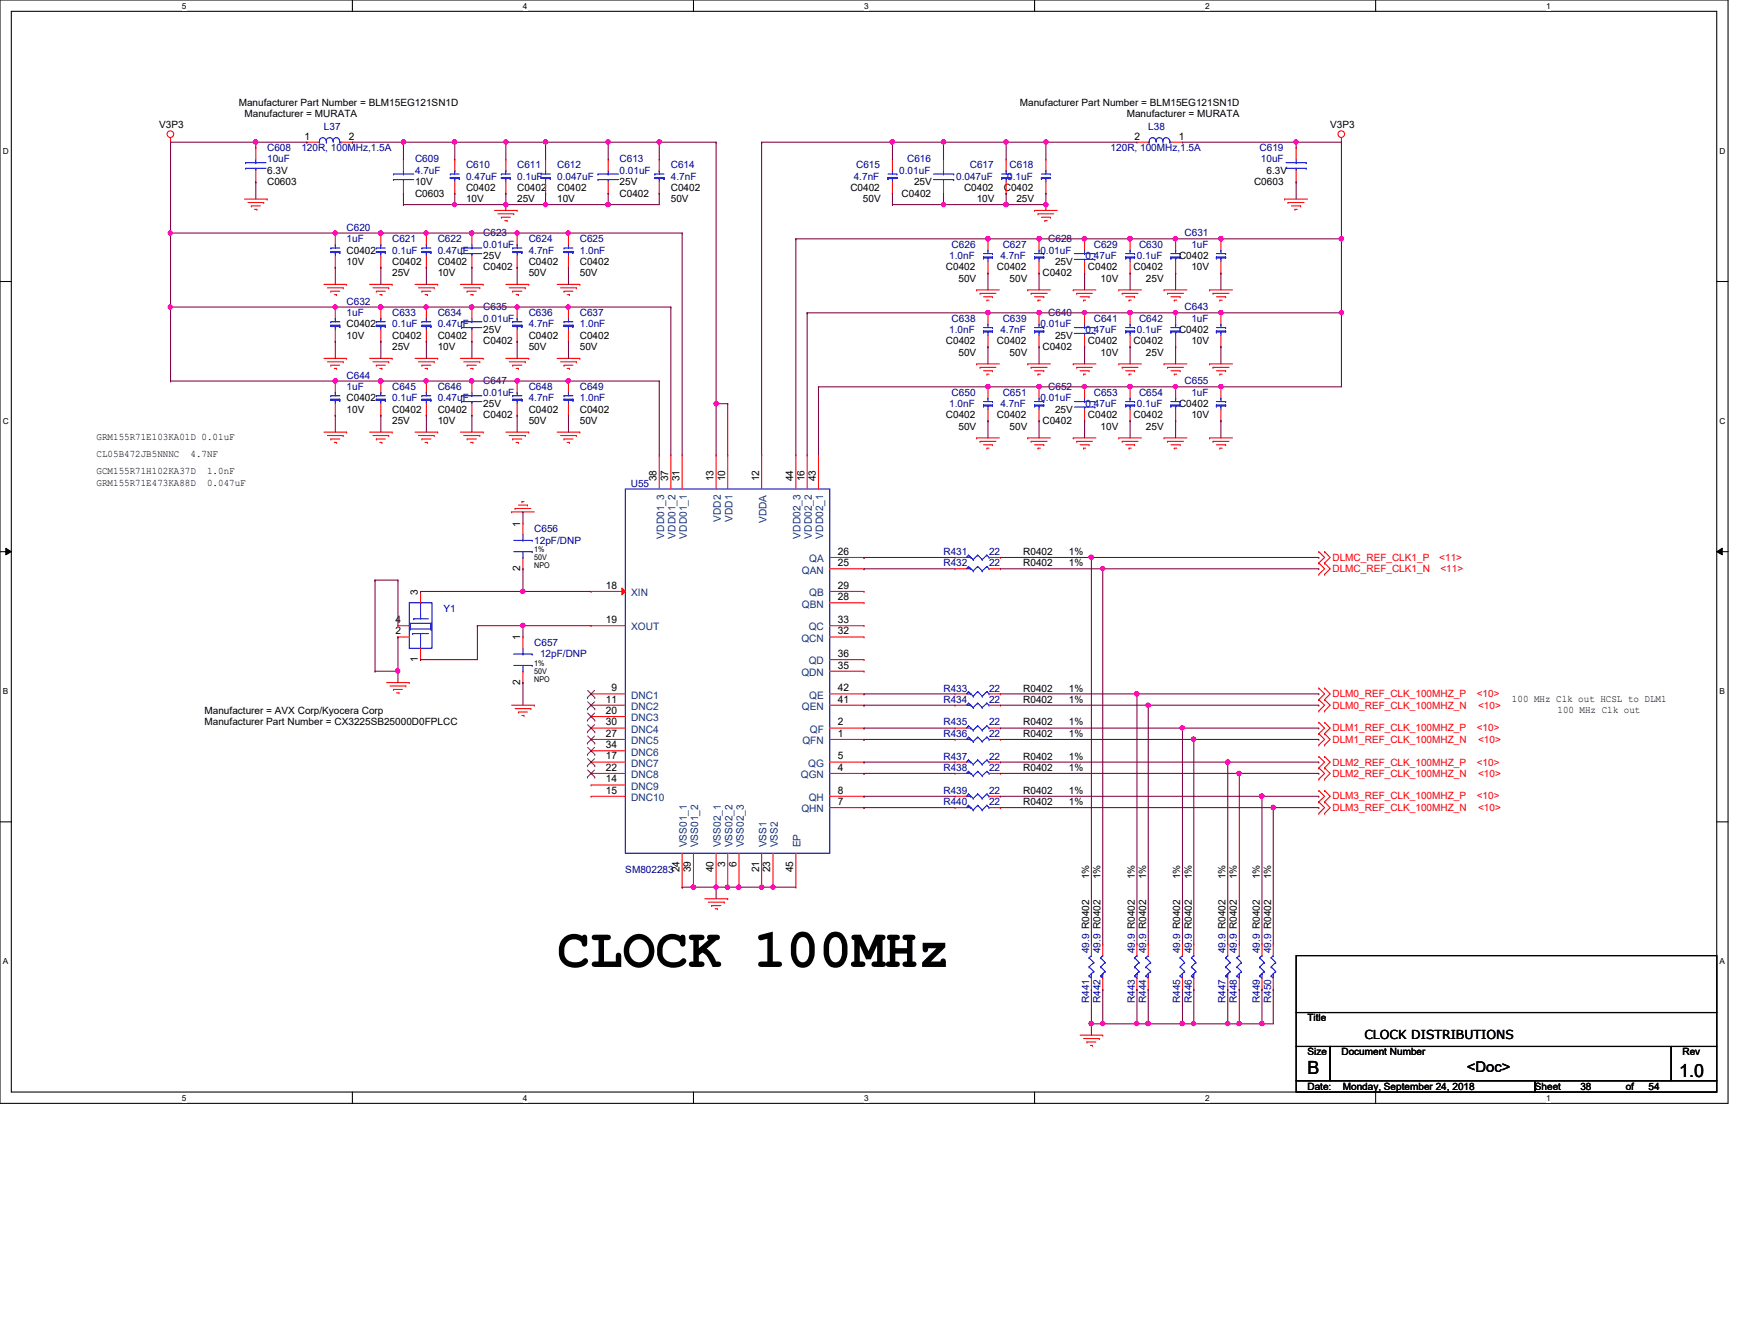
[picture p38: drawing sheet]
<svg xmlns="http://www.w3.org/2000/svg" width="279mm" height="216mm" viewBox="0 0 279 216" stroke-linecap="round" stroke-linejoin="round" font-family="sans-serif">
<defs><g id="words">
<text font-size="8.8" x="89.6" y="155.4">CLOCK 100MHz</text>
<g font-size="2.9">
<text x="210.3" y="172.7">B</text>
<text x="270.1" y="173.1">1.0</text>
</g>
<text font-size="2.4" x="235.9" y="172.3">&lt;Doc&gt;</text>
<text font-size="2" x="219.5" y="167">CLOCK DISTRIBUTIONS</text>
<g font-size="1.7">
<text x="49" y="22.4">1</text>
<text x="56.1" y="22.4">2</text>
<text x="182.5" y="22.4">2</text>
<text x="189.6" y="22.4">1</text>
<text x="105.6" y="77.3" transform="rotate(-90 105.6 77.3)">38</text>
<text x="107.5" y="77.3" transform="rotate(-90 107.5 77.3)">37</text>
<text x="109.3" y="77.3" transform="rotate(-90 109.3 77.3)">31</text>
<text x="114.8" y="77.3" transform="rotate(-90 114.8 77.3)">13</text>
<text x="116.6" y="77.3" transform="rotate(-90 116.6 77.3)">10</text>
<text x="122.1" y="77.3" transform="rotate(-90 122.1 77.3)">12</text>
<text x="127.6" y="77.3" transform="rotate(-90 127.6 77.3)">44</text>
<text x="129.4" y="77.3" transform="rotate(-90 129.4 77.3)">16</text>
<text x="131.2" y="77.3" transform="rotate(-90 131.2 77.3)">43</text>
<text x="83.7" y="84.7" transform="rotate(-90 83.7 84.7)">1</text>
<text x="134.7" y="89.2">26</text>
<text x="67.2" y="95.6" transform="rotate(-90 67.2 95.6)">3</text>
<text x="83.7" y="91.8" transform="rotate(-90 83.7 91.8)">2</text>
<text x="97.5" y="94.7">18</text>
<text x="134.7" y="91">25</text>
<text x="134.7" y="94.7">29</text>
<text x="63.6" y="102">2</text>
<text x="63.6" y="100.2">4</text>
<text x="97.5" y="100.2">19</text>
<text x="134.7" y="96.5">28</text>
<text x="134.7" y="102">32</text>
<text x="134.7" y="100.2">33</text>
<text x="67.2" y="106.4" transform="rotate(-90 67.2 106.4)">1</text>
<text x="83.7" y="103" transform="rotate(-90 83.7 103)">1</text>
<text x="134.7" y="107.5">35</text>
<text x="134.7" y="105.6">36</text>
<text x="83.7" y="110.1" transform="rotate(-90 83.7 110.1)">2</text>
<text x="97.5" y="112.9">11</text>
<text x="98.4" y="111.1">9</text>
<text x="134.7" y="112.9">41</text>
<text x="134.7" y="111.1">42</text>
<text x="97.5" y="114.8">20</text>
<text x="97.5" y="116.6">30</text>
<text x="97.5" y="118.4">27</text>
<text x="134.7" y="118.4">1</text>
<text x="134.7" y="116.6">2</text>
<text x="97.5" y="120.3">34</text>
<text x="97.5" y="125.8">14</text>
<text x="97.5" y="122.1">17</text>
<text x="97.5" y="123.9">22</text>
<text x="134.7" y="123.9">4</text>
<text x="134.7" y="122.1">5</text>
<text x="97.5" y="127.6">15</text>
<text x="134.7" y="129.4">7</text>
<text x="134.7" y="127.6">8</text>
<text x="109.3" y="140.2" transform="rotate(-90 109.3 140.2)">24</text>
<text x="111.1" y="140.2" transform="rotate(-90 111.1 140.2)">39</text>
<text x="114.8" y="140.2" transform="rotate(-90 114.8 140.2)">40</text>
<text x="116.6" y="139.3" transform="rotate(-90 116.6 139.3)">3</text>
<text x="118.4" y="139.3" transform="rotate(-90 118.4 139.3)">6</text>
<text x="122.1" y="140.2" transform="rotate(-90 122.1 140.2)">21</text>
<text x="123.9" y="140.2" transform="rotate(-90 123.9 140.2)">23</text>
<text x="127.6" y="140.2" transform="rotate(-90 127.6 140.2)">45</text>
</g>
<g font-size="1.7" fill="#004080">
<text x="116" y="83.9" transform="rotate(-90 116 83.9)">VDD2</text>
<text x="117.8" y="83.9" transform="rotate(-90 117.8 83.9)">VDD1</text>
<text x="106.8" y="86.6" transform="rotate(-90 106.8 86.6)">VDD01_3</text>
<text x="108.7" y="86.6" transform="rotate(-90 108.7 86.6)">VDD01_2</text>
<text x="110.5" y="86.6" transform="rotate(-90 110.5 86.6)">VDD01_1</text>
<text x="123.3" y="84.1" transform="rotate(-90 123.3 84.1)">VDDA</text>
<text x="128.8" y="86.6" transform="rotate(-90 128.8 86.6)">VDD02_3</text>
<text x="130.6" y="86.6" transform="rotate(-90 130.6 86.6)">VDD02_2</text>
<text x="132.4" y="86.6" transform="rotate(-90 132.4 86.6)">VDD02_1</text>
<text x="101.5" y="95.8">XIN</text>
<text x="129" y="92.2">QAN</text>
<text x="130.2" y="90.4">QA</text>
<text x="130.2" y="95.8">QB</text>
<text x="101.5" y="101.3">XOUT</text>
<text x="129" y="97.7">QBN</text>
<text x="130.1" y="101.3">QC</text>
<text x="128.9" y="103.2">QCN</text>
<text x="130.1" y="106.8">QD</text>
<text x="101.5" y="112.3">DNC1</text>
<text x="128.9" y="108.7">QDN</text>
<text x="130.2" y="112.3">QE</text>
<text x="101.5" y="114.1">DNC2</text>
<text x="101.5" y="116">DNC3</text>
<text x="101.5" y="117.8">DNC4</text>
<text x="101.5" y="119.6">DNC5</text>
<text x="129" y="114.1">QEN</text>
<text x="129.1" y="119.6">QFN</text>
<text x="130.3" y="117.8">QF</text>
<text x="101.5" y="121.5">DNC6</text>
<text x="101.5" y="123.3">DNC7</text>
<text x="101.5" y="125.1">DNC8</text>
<text x="128.8" y="125.1">QGN</text>
<text x="130" y="123.3">QG</text>
<text x="101.5" y="127">DNC9</text>
<text x="101.5" y="128.8">DNC10</text>
<text x="128.9" y="130.6">QHN</text>
<text x="130.1" y="128.8">QH</text>
<text x="110.5" y="136.2" transform="rotate(-90 110.5 136.2)">VSS01_1</text>
<text x="112.3" y="136.2" transform="rotate(-90 112.3 136.2)">VSS01_2</text>
<text x="116" y="136.2" transform="rotate(-90 116 136.2)">VSS02_1</text>
<text x="117.8" y="136.2" transform="rotate(-90 117.8 136.2)">VSS02_2</text>
<text x="119.6" y="136.2" transform="rotate(-90 119.6 136.2)">VSS02_3</text>
<text x="123.3" y="136.2" transform="rotate(-90 123.3 136.2)">VSS1</text>
<text x="125.1" y="136.2" transform="rotate(-90 125.1 136.2)">VSS2</text>
<text x="128.8" y="136.2" transform="rotate(-90 128.8 136.2)">EP</text>
</g>
<g font-size="1.6">
<text x="38.4" y="17">Manufacturer Part Number = BLM15EG121SN1D</text>
<text x="164" y="17">Manufacturer Part Number = BLM15EG121SN1D</text>
<text x="25.6" y="20.6">V3P3</text>
<text x="39.3" y="18.8">Manufacturer = MURATA</text>
<text x="181.2" y="18.8">Manufacturer = MURATA</text>
<text x="214" y="20.6">V3P3</text>
<text x="43" y="27.9">6.3V</text>
<text x="43" y="29.8">C0603</text>
<text x="66.8" y="29.8">10V</text>
<text x="99.7" y="29.8">25V</text>
<text x="147" y="29.8">25V</text>
<text x="201.7" y="29.8">C0603</text>
<text x="203.7" y="27.9">6.3V</text>
<text x="66.8" y="31.6">C0603</text>
<text x="75" y="30.7">C0402</text>
<text x="75" y="32.5">10V</text>
<text x="83.2" y="30.7">C0402</text>
<text x="83.2" y="32.5">25V</text>
<text x="89.6" y="30.7">C0402</text>
<text x="89.6" y="32.5">10V</text>
<text x="99.7" y="31.6">C0402</text>
<text x="107.9" y="30.7">C0402</text>
<text x="107.9" y="32.5">50V</text>
<text x="136.8" y="30.7">C0402</text>
<text x="138.8" y="32.5">50V</text>
<text x="145" y="31.6">C0402</text>
<text x="155.1" y="30.7">C0402</text>
<text x="157.1" y="32.5">10V</text>
<text x="161.5" y="30.7">C0402</text>
<text x="163.5" y="32.5">25V</text>
<text x="55.8" y="40.8">C0402</text>
<text x="77.7" y="41.7">25V</text>
<text x="189.7" y="41.7">C0402</text>
<text x="55.8" y="42.6">10V</text>
<text x="63.1" y="42.6">C0402</text>
<text x="63.1" y="44.4">25V</text>
<text x="70.4" y="42.6">C0402</text>
<text x="70.4" y="44.4">10V</text>
<text x="77.7" y="43.5">C0402</text>
<text x="85" y="42.6">C0402</text>
<text x="85" y="44.4">50V</text>
<text x="93.3" y="42.6">C0402</text>
<text x="93.3" y="44.4">50V</text>
<text x="152.1" y="43.5">C0402</text>
<text x="154.2" y="45.3">50V</text>
<text x="160.4" y="43.5">C0402</text>
<text x="162.4" y="45.3">50V</text>
<text x="167.7" y="44.4">C0402</text>
<text x="169.7" y="42.6">25V</text>
<text x="175" y="43.5">C0402</text>
<text x="177" y="45.3">10V</text>
<text x="182.3" y="43.5">C0402</text>
<text x="184.3" y="45.3">25V</text>
<text x="191.6" y="43.5">10V</text>
<text x="55.8" y="52.6">C0402</text>
<text x="77.7" y="53.6">25V</text>
<text x="189.7" y="53.6">C0402</text>
<text x="55.8" y="54.5">10V</text>
<text x="63.1" y="54.5">C0402</text>
<text x="63.1" y="56.3">25V</text>
<text x="70.4" y="54.5">C0402</text>
<text x="70.4" y="56.3">10V</text>
<text x="77.7" y="55.4">C0402</text>
<text x="85" y="54.5">C0402</text>
<text x="85" y="56.3">50V</text>
<text x="93.3" y="54.5">C0402</text>
<text x="93.3" y="56.3">50V</text>
<text x="152.1" y="55.4">C0402</text>
<text x="154.2" y="57.2">50V</text>
<text x="160.4" y="55.4">C0402</text>
<text x="162.4" y="57.2">50V</text>
<text x="167.7" y="56.3">C0402</text>
<text x="169.7" y="54.5">25V</text>
<text x="175" y="55.4">C0402</text>
<text x="177" y="57.2">10V</text>
<text x="182.3" y="55.4">C0402</text>
<text x="184.3" y="57.2">25V</text>
<text x="191.6" y="55.4">10V</text>
<text x="55.8" y="64.5">C0402</text>
<text x="77.7" y="65.4">25V</text>
<text x="189.7" y="65.4">C0402</text>
<text x="15.5" y="70.7">GRM155R71E103KA01D 0.01uF</text>
<text x="55.8" y="66.3">10V</text>
<text x="63.1" y="66.3">C0402</text>
<text x="63.1" y="68.2">25V</text>
<text x="70.4" y="66.3">C0402</text>
<text x="70.4" y="68.2">10V</text>
<text x="77.7" y="67.3">C0402</text>
<text x="85" y="66.3">C0402</text>
<text x="85" y="68.2">50V</text>
<text x="93.3" y="66.3">C0402</text>
<text x="93.3" y="68.2">50V</text>
<text x="152.1" y="67.3">C0402</text>
<text x="154.2" y="69.1">50V</text>
<text x="160.4" y="67.3">C0402</text>
<text x="162.4" y="69.1">50V</text>
<text x="167.7" y="68.2">C0402</text>
<text x="169.7" y="66.3">25V</text>
<text x="175" y="67.3">C0402</text>
<text x="177" y="69.1">10V</text>
<text x="182.3" y="67.3">C0402</text>
<text x="184.3" y="69.1">25V</text>
<text x="191.6" y="67.3">10V</text>
<text x="15.5" y="73.5">CL05B472JB5NNNC</text>
<text x="15.5" y="76.2">GCM155R71H102KA37D</text>
<text x="30.6" y="73.5">4.7NF</text>
<text x="33.3" y="76.2">1.0nF</text>
<text x="15.5" y="78.1">GRM155R71E473KA88D</text>
<text x="33.3" y="78.1">0.047uF</text>
<text x="164.6" y="89.2">R0402</text>
<text x="171.9" y="89.2">1%</text>
<text x="164.6" y="91.1">R0402</text>
<text x="171.9" y="91.1">1%</text>
<text x="164.6" y="111.2">R0402</text>
<text x="164.6" y="113">R0402</text>
<text x="171.9" y="111.2">1%</text>
<text x="171.9" y="113">1%</text>
<text x="243.2" y="112.8">100 MHz Clk out HCSL to DLM1</text>
<text x="32.9" y="114.8">Manufacturer = AVX Corp/Kyocera Corp</text>
<text x="32.9" y="116.6">Manufacturer Part Number = CX3225SB25000D0FPLCC</text>
<text x="164.6" y="118.5">R0402</text>
<text x="164.6" y="116.6">R0402</text>
<text x="171.9" y="118.5">1%</text>
<text x="171.9" y="116.6">1%</text>
<text x="250.5" y="114.6">100 MHz Clk out</text>
<text x="164.6" y="122.1">R0402</text>
<text x="164.6" y="124">R0402</text>
<text x="171.9" y="122.1">1%</text>
<text x="171.9" y="124">1%</text>
<text x="164.6" y="127.6">R0402</text>
<text x="164.6" y="129.5">R0402</text>
<text x="171.9" y="127.6">1%</text>
<text x="171.9" y="129.5">1%</text>
<text x="175.2" y="141.4" transform="rotate(-90 175.2 141.4)">1%</text>
<text x="177" y="141.4" transform="rotate(-90 177 141.4)">1%</text>
<text x="182.5" y="141.4" transform="rotate(-90 182.5 141.4)">1%</text>
<text x="184.4" y="141.4" transform="rotate(-90 184.4 141.4)">1%</text>
<text x="189.8" y="141.4" transform="rotate(-90 189.8 141.4)">1%</text>
<text x="191.7" y="141.4" transform="rotate(-90 191.7 141.4)">1%</text>
<text x="197.1" y="141.4" transform="rotate(-90 197.1 141.4)">1%</text>
<text x="199" y="141.4" transform="rotate(-90 199 141.4)">1%</text>
<text x="202.6" y="141.4" transform="rotate(-90 202.6 141.4)">1%</text>
<text x="204.5" y="141.4" transform="rotate(-90 204.5 141.4)">1%</text>
<text x="210.3" y="164.2">Title</text>
<text x="210.3" y="169.7">Size</text>
<text x="215.8" y="169.7">Document Number</text>
<text x="270.6" y="169.7">Rev</text>
<text x="210.3" y="175.2">Date:</text>
<text x="216" y="175.2">Monday, September 24, 2018</text>
<text x="246.9" y="175.2">Sheet</text>
<text x="254.2" y="175.2">38</text>
<text x="261.5" y="175.2">of</text>
<text x="265.2" y="175.2">54</text>
</g>
<g font-size="1.6" fill="#000080">
<text x="52.1" y="20.8">L37</text>
<text x="184.7" y="20.8">L38</text>
<text x="43" y="24.3">C608</text>
<text x="43" y="26.1">10uF</text>
<text x="48.5" y="24.3">120R, 100MHz,1.5A</text>
<text x="66.8" y="26.1">C609</text>
<text x="66.8" y="27.9">4.7uF</text>
<text x="75" y="27.1">C610</text>
<text x="75" y="28.9">0.47uF</text>
<text x="83.2" y="27.1">C611</text>
<text x="83.2" y="28.9">0.1uF</text>
<text x="89.6" y="27.1">C612</text>
<text x="89.6" y="28.9">0.047uF</text>
<text x="99.7" y="26.1">C613</text>
<text x="99.7" y="27.9">0.01uF</text>
<text x="107.9" y="27.1">C614</text>
<text x="107.9" y="28.9">4.7nF</text>
<text x="137.3" y="28.9">4.7nF</text>
<text x="137.7" y="27.1">C615</text>
<text x="144.7" y="27.9">0.01uF</text>
<text x="145.9" y="26.1">C616</text>
<text x="153.8" y="28.9">0.047uF</text>
<text x="156" y="27.1">C617</text>
<text x="162" y="28.9">0.1uF</text>
<text x="162.4" y="27.1">C618</text>
<text x="178.6" y="24.3">120R, 100MHz,1.5A</text>
<text x="202.6" y="24.3">C619</text>
<text x="202.8" y="26.1">10uF</text>
<text x="55.8" y="37.1">C620</text>
<text x="55.8" y="38.9">1uF</text>
<text x="63.1" y="38.9">C621</text>
<text x="63.1" y="40.8">0.1uF</text>
<text x="70.4" y="38.9">C622</text>
<text x="70.4" y="40.8">0.47uF</text>
<text x="77.7" y="38">C623</text>
<text x="77.7" y="39.8">0.01uF</text>
<text x="85" y="38.9">C624</text>
<text x="85" y="40.8">4.7nF</text>
<text x="93.3" y="38.9">C625</text>
<text x="93.3" y="40.8">1.0nF</text>
<text x="152.7" y="41.7">1.0nF</text>
<text x="153.1" y="39.8">C626</text>
<text x="160.9" y="41.7">4.7nF</text>
<text x="161.3" y="39.8">C627</text>
<text x="167.3" y="40.8">0.01uF</text>
<text x="168.6" y="38.9">C628</text>
<text x="174.6" y="41.7">0.47uF</text>
<text x="175.9" y="39.8">C629</text>
<text x="182.9" y="41.7">0.1uF</text>
<text x="183.2" y="39.8">C630</text>
<text x="190.5" y="38">C631</text>
<text x="191.6" y="39.8">1uF</text>
<text x="55.8" y="49">C632</text>
<text x="55.8" y="50.8">1uF</text>
<text x="63.1" y="50.8">C633</text>
<text x="63.1" y="52.6">0.1uF</text>
<text x="70.4" y="50.8">C634</text>
<text x="70.4" y="52.6">0.47uF</text>
<text x="77.7" y="49.9">C635</text>
<text x="77.7" y="51.7">0.01uF</text>
<text x="85" y="50.8">C636</text>
<text x="85" y="52.6">4.7nF</text>
<text x="93.3" y="50.8">C637</text>
<text x="93.3" y="52.6">1.0nF</text>
<text x="152.7" y="53.6">1.0nF</text>
<text x="153.1" y="51.7">C638</text>
<text x="160.9" y="53.6">4.7nF</text>
<text x="161.3" y="51.7">C639</text>
<text x="167.3" y="52.6">0.01uF</text>
<text x="168.6" y="50.8">C640</text>
<text x="174.6" y="53.6">0.47uF</text>
<text x="175.9" y="51.7">C641</text>
<text x="182.9" y="53.6">0.1uF</text>
<text x="183.2" y="51.7">C642</text>
<text x="190.5" y="49.9">C643</text>
<text x="191.6" y="51.7">1uF</text>
<text x="55.8" y="60.9">C644</text>
<text x="55.8" y="62.7">1uF</text>
<text x="63.1" y="62.7">C645</text>
<text x="63.1" y="64.5">0.1uF</text>
<text x="70.4" y="62.7">C646</text>
<text x="70.4" y="64.5">0.47uF</text>
<text x="77.7" y="61.8">C647</text>
<text x="77.7" y="63.6">0.01uF</text>
<text x="85" y="62.7">C648</text>
<text x="85" y="64.5">4.7nF</text>
<text x="93.3" y="62.7">C649</text>
<text x="93.3" y="64.5">1.0nF</text>
<text x="152.7" y="65.4">1.0nF</text>
<text x="153.1" y="63.6">C650</text>
<text x="160.9" y="65.4">4.7nF</text>
<text x="161.3" y="63.6">C651</text>
<text x="167.3" y="64.5">0.01uF</text>
<text x="168.6" y="62.7">C652</text>
<text x="174.6" y="65.4">0.47uF</text>
<text x="175.9" y="63.6">C653</text>
<text x="182.9" y="65.4">0.1uF</text>
<text x="183.2" y="63.6">C654</text>
<text x="190.5" y="61.8">C655</text>
<text x="191.6" y="63.6">1uF</text>
<text x="101.5" y="78.2">U55</text>
<text x="85.9" y="87.4">12pF/DNP</text>
<text x="85.9" y="85.6">C656</text>
<text x="151.8" y="89.2">R431</text>
<text x="159.1" y="89.2">22</text>
<text x="151.8" y="91.1">R432</text>
<text x="159.1" y="91.1">22</text>
<text x="71.3" y="98.3">Y1</text>
<text x="85.9" y="103.8">C657</text>
<text x="86.9" y="105.7">12pF/DNP</text>
<text x="151.8" y="111.2">R433</text>
<text x="151.8" y="113">R434</text>
<text x="159.1" y="111.2">22</text>
<text x="159.1" y="113">22</text>
<text x="151.8" y="118.5">R436</text>
<text x="151.8" y="116.6">R435</text>
<text x="159.1" y="118.5">22</text>
<text x="159.1" y="116.6">22</text>
<text x="151.8" y="122.1">R437</text>
<text x="151.8" y="124">R438</text>
<text x="159.1" y="122.1">22</text>
<text x="159.1" y="124">22</text>
<text x="151.8" y="127.6">R439</text>
<text x="151.8" y="129.5">R440</text>
<text x="159.1" y="127.6">22</text>
<text x="159.1" y="129.5">22</text>
<text x="100.6" y="140.4">SM802283</text>
<text x="175.2" y="153.2" transform="rotate(-90 175.2 153.2)">49.9 R0402</text>
<text x="177" y="153.2" transform="rotate(-90 177 153.2)">49.9 R0402</text>
<text x="182.5" y="153.2" transform="rotate(-90 182.5 153.2)">49.9 R0402</text>
<text x="184.4" y="153.2" transform="rotate(-90 184.4 153.2)">49.9 R0402</text>
<text x="189.8" y="153.2" transform="rotate(-90 189.8 153.2)">49.9 R0402</text>
<text x="191.7" y="153.2" transform="rotate(-90 191.7 153.2)">49.9 R0402</text>
<text x="197.1" y="153.2" transform="rotate(-90 197.1 153.2)">49.9 R0402</text>
<text x="199" y="153.2" transform="rotate(-90 199 153.2)">49.9 R0402</text>
<text x="202.6" y="153.2" transform="rotate(-90 202.6 153.2)">49.9 R0402</text>
<text x="204.5" y="153.2" transform="rotate(-90 204.5 153.2)">49.9 R0402</text>
<text x="175.2" y="161.3" transform="rotate(-90 175.2 161.3)">R441</text>
<text x="177" y="161.3" transform="rotate(-90 177 161.3)">R442</text>
<text x="182.5" y="161.3" transform="rotate(-90 182.5 161.3)">R443</text>
<text x="184.4" y="161.3" transform="rotate(-90 184.4 161.3)">R444</text>
<text x="189.8" y="161.3" transform="rotate(-90 189.8 161.3)">R445</text>
<text x="191.7" y="161.3" transform="rotate(-90 191.7 161.3)">R446</text>
<text x="197.1" y="161.3" transform="rotate(-90 197.1 161.3)">R447</text>
<text x="199" y="161.3" transform="rotate(-90 199 161.3)">R448</text>
<text x="202.6" y="161.3" transform="rotate(-90 202.6 161.3)">R449</text>
<text x="204.5" y="161.3" transform="rotate(-90 204.5 161.3)">R450</text>
</g>
<g font-size="1.6" fill="#f00">
<text x="214.3" y="90.1">DLMC_REF_CLK1_P</text>
<text x="214.3" y="91.9">DLMC_REF_CLK1_N</text>
<text x="231.5" y="90.1">&lt;11&gt;</text>
<text x="231.7" y="91.9">&lt;11&gt;</text>
<text x="214.3" y="112.1">DLM0_REF_CLK_100MHZ_P</text>
<text x="214.3" y="113.9">DLM0_REF_CLK_100MHZ_N</text>
<text x="237.5" y="112.1">&lt;10&gt;</text>
<text x="237.7" y="113.9">&lt;10&gt;</text>
<text x="214.3" y="119.4">DLM1_REF_CLK_100MHZ_N</text>
<text x="214.3" y="117.6">DLM1_REF_CLK_100MHZ_P</text>
<text x="237.5" y="117.6">&lt;10&gt;</text>
<text x="237.7" y="119.4">&lt;10&gt;</text>
<text x="214.3" y="123.1">DLM2_REF_CLK_100MHZ_P</text>
<text x="214.3" y="124.9">DLM2_REF_CLK_100MHZ_N</text>
<text x="237.5" y="123.1">&lt;10&gt;</text>
<text x="237.7" y="124.9">&lt;10&gt;</text>
<text x="214.3" y="128.5">DLM3_REF_CLK_100MHZ_P</text>
<text x="214.3" y="130.3">DLM3_REF_CLK_100MHZ_N</text>
<text x="237.5" y="128.5">&lt;10&gt;</text>
<text x="237.7" y="130.3">&lt;10&gt;</text>
</g>
<g font-size="1.3">
<text x="29.3" y="1.4">5</text>
<text x="84.1" y="1.4">4</text>
<text x="139" y="1.4">3</text>
<text x="193.8" y="1.4">2</text>
<text x="248.7" y="1.4">1</text>
<text x=".5" y="24.7">D</text>
<text x="276.6" y="24.7">D</text>
<text x=".5" y="68.2">C</text>
<text x="276.6" y="68.2">C</text>
<text x="85.9" y="88.8">1%</text>
<text x="85.9" y="91.4">NPO</text>
<text x="85.9" y="90">50V</text>
<text x="85.9" y="107.1">1%</text>
<text x=".5" y="111.6">B</text>
<text x="85.9" y="109.6">NPO</text>
<text x="85.9" y="108.3">50V</text>
<text x="276.6" y="111.6">B</text>
<text x=".5" y="155">A</text>
<text x="276.6" y="155">A</text>
<text x="29.3" y="177">5</text>
<text x="84.1" y="177">4</text>
<text x="139" y="177">3</text>
<text x="193.8" y="177">2</text>
<text x="248.7" y="177">1</text>
</g>
</g></defs>
<path d="M0 0h278v177.4h-278zM1.8 1.8h274.3v173.8h-274.3z" fill="none" stroke="#000" stroke-width=".17"/>
<g fill="#fff">
<path d="M29.3 .2h.7v1.5h-.7z"/>
<path d="M29.3 175.8h.7v1.4h-.7z"/>
</g>
<path d="M56.7 0v1.8M56.7 175.6v1.8" fill="none" stroke="#000" stroke-width=".17"/>
<g fill="#fff">
<path d="M84.1 .2h.7v1.5h-.7z"/>
<path d="M84.1 175.8h.7v1.4h-.7z"/>
</g>
<path d="M111.5 0v1.8M111.5 175.6v1.8" fill="none" stroke="#000" stroke-width=".17"/>
<g fill="#fff">
<path d="M139 .2h.7v1.5h-.7z"/>
<path d="M139 175.8h.7v1.4h-.7z"/>
</g>
<path d="M166.4 0v1.8M166.4 175.6v1.8" fill="none" stroke="#000" stroke-width=".17"/>
<g fill="#fff">
<path d="M193.8 .2h.8v1.5h-.8z"/>
<path d="M193.8 175.8h.8v1.4h-.8z"/>
</g>
<path d="M221.3 0v1.8M221.3 175.6v1.8" fill="none" stroke="#000" stroke-width=".17"/>
<g fill="#fff">
<path d="M248.7 .2h.7v1.5h-.7z"/>
<path d="M248.7 175.8h.7v1.4h-.7z"/>
<path d="M.5 23.5h.9v1.5h-.9z"/>
<path d="M276.6 23.5h.9v1.5h-.9z"/>
<path d="M.5 67h.9v1.5h-.9z"/>
<path d="M276.6 67h.9v1.5h-.9z"/>
</g>
<path d="M0 45.3h1.8M276.1 45.3h1.9" fill="none" stroke="#000" stroke-width=".17"/>
<g fill="#fff">
<path d="M.5 110.4h.8v1.5h-.8z"/>
<path d="M276.6 110.4h.9v1.5h-.9z"/>
</g>
<path d="M0 88.7h1.8M276.1 88.7h1.9" fill="none" stroke="#000" stroke-width=".17"/>
<path d="M.9 88.1l.9 .6-.9 .5zM276.1 88.7l.9-.6v1.1z" fill="#000"/>
<path d="M.9 88.1l.9 .6-.9 .5zM276.1 88.7l.9-.6v1.1z" fill="none" stroke="#000" stroke-width=".16"/>
<g fill="#fff">
<path d="M.5 153.8h.8v1.5h-.8z"/>
<path d="M276.6 153.8h.9v1.5h-.9z"/>
</g>
<path d="M0 132.1h1.8M276.1 132.1h1.9M208.5 153.6h67.6v9.2h-67.6zM208.5 162.8h67.6v5.4h-67.6zM208.5 168.2h5.5v5.5h-5.5zM208.5 173.7h38.4v1.9h-38.4zM214 168.2h54.8v5.5h-54.8zM246.9 173.7h29.2v1.9h-29.2zM268.8 168.2h7.3v5.5h-7.3z" fill="none" stroke="#000" stroke-width=".17"/>
<g fill="none" stroke="#f00" stroke-width=".17">
<path d="M27.4 22.9h.1M27.4 22.1v.8M39.3 32h3.7M39.9 32.6h2.5M40.4 33.1h.1M40.4 33.1h1.5M40.9 33.7h.4M41.1 29.3h.1M41.1 23.7h.1M41.1 23.7v1.9M41.1 27.4v1.9M41.3 33.7h.1"/>
<path d="M42.4 32.6h.1M43 32h.1M49.4 22.9h.1M49.4 22.9h1.8M53.9 37.5h.1M53.9 37.5v1.8M54.9 22.9h1.8M56.7 22.9h.1M61.3 37.5h.1M61.3 37.5v1.8M64.9 31.1h.1M64.9 25.6h.1"/>
<path d="M64.9 25.6v1.8M64.9 29.3v1.8M68.6 37.5h.1M68.6 37.5v1.8M73.2 31.1h.1M73.2 25.6h.1M73.2 25.6v1.8M73.2 29.3v1.8M79.5 33.8h3.7M80.1 34.4h2.5M80.6 34.9h.1M80.6 34.9h1.5"/>
<path d="M81.2 35.5h.4M81.4 31.1h.1M81.4 25.6h.1M81.4 25.6v1.8M81.4 29.3v1.8M81.6 35.5h.1M82.6 34.4h.1M83.2 33.8h.1M83.2 37.5h.1M83.2 37.5v1.8M87.8 31.1h.1M87.8 25.6h.1"/>
<path d="M87.8 25.6v1.8M87.8 29.3v1.8M91.4 37.5h.1M91.4 37.5v1.8M97.8 31.1h.1M97.8 25.6h.1M97.8 25.6v1.8M97.8 29.3v1.8M106 31.1h.1M106 25.6h.1M106 25.6v1.8M106 29.3v1.8"/>
<path d="M143.6 31.1h.1M143.6 25.6h.1M143.6 25.6v1.8M143.6 29.3v1.8M151.8 31.1h.1M151.8 25.6h.1M151.8 25.6v1.8M151.8 29.3v1.8M158.9 38.4h.1M158.9 38.4v1.8M161.8 31.1h.1M161.8 25.6h.1"/>
<path d="M161.8 25.6v1.8M161.8 29.3v1.8M166.4 33.8h.1M166.4 33.8h3.7M167 34.4h.1M167 34.4h2.5M167.1 38.4h.1M167.1 38.4v1.8M167.5 34.9h1.5M168.1 35.5h.1M168.1 35.5h.3M168.2 31.1h.1"/>
<path d="M168.2 25.6h.1M168.2 25.6v1.8M168.2 29.3v1.8M169 34.9h.1M174.5 38.4h.1M174.5 38.4v1.8M181.8 38.4h.1M181.8 38.4v1.8M182.9 22.9h.1M182.9 22.9h1.8M188.3 22.9h1.9M189.1 38.4h.1"/>
<path d="M189.1 38.4v1.8M190.2 22.9h.1M196.4 38.4h.1M196.4 38.4v1.8M206.6 32h.1M206.6 32h3.7M207.2 32.6h.1M207.2 32.6h2.6M207.7 33.1h1.5M208.3 33.7h.1M208.3 33.7h.4M209.2 33.1h.1"/>
<path d="M215.8 22.9h.1M215.8 22.1v.8M52.1 57.6h3.7M52.1 45.7h3.7M52.7 58.2h2.5M52.7 46.3h2.5M53.2 58.7h.1M53.2 46.8h.1M53.2 58.7h1.5M53.2 46.8h1.5M53.8 59.2h.3M53.8 47.4h.3"/>
<path d="M53.9 43h.1M53.9 54.9h.1M53.9 49.4h.1M53.9 41.1v1.9M53.9 49.4v1.8M53.9 53v1.9M54.1 59.2h.1M54.1 47.4h.1M55.2 58.2h.1M55.2 46.3h.1M55.8 57.6h.1M55.8 45.7h.1"/>
<path d="M59.4 57.6h3.7M59.4 45.7h3.7M60 58.2h2.5M60 46.3h2.5M60.5 58.7h.1M60.5 46.8h.1M60.5 58.7h1.5M60.5 46.8h1.5M61.1 59.2h.3M61.1 47.4h.3M61.3 43h.1M61.3 54.9h.1"/>
<path d="M61.3 49.4h.1M61.3 41.1v1.9M61.3 49.4v1.8M61.3 53v1.9M61.4 59.2h.1M61.4 47.4h.1M62.5 58.2h.1M62.5 46.3h.1M63.1 57.6h.1M63.1 45.7h.1M66.8 57.6h3.6M66.8 45.7h3.6"/>
<path d="M67.3 58.2h2.5M67.3 46.3h2.5M67.9 58.7h.1M67.9 46.8h.1M67.9 58.7h1.4M67.9 46.8h1.4M68.4 59.2h.3M68.4 47.4h.3M68.6 43h.1M68.6 54.9h.1M68.6 49.4h.1M68.6 41.1v1.9"/>
<path d="M68.6 49.4v1.8M68.6 53v1.9M68.7 59.2h.1M68.7 47.4h.1M69.8 58.2h.1M69.8 46.3h.1M70.4 57.6h.1M70.4 45.7h.1M74 57.6h3.7M74 45.7h3.7M74.6 58.2h2.6M74.6 46.3h2.6"/>
<path d="M75.1 58.7h.1M75.1 46.8h.1M75.1 58.7h1.5M75.1 46.8h1.5M75.7 59.2h.4M75.7 47.4h.4M75.9 54.9h.1M75.9 49.4h.1M75.9 49.4v1.8M75.9 53v1.9M76.1 59.2h.1M76.1 47.4h.1"/>
<path d="M77.2 58.2h.1M77.2 46.3h.1M77.7 57.6h.1M77.7 45.7h.1M81.4 57.6h3.6M81.4 45.7h3.6M81.9 58.2h2.6M81.9 46.3h2.6M82.5 58.7h.1M82.5 46.8h.1M82.5 58.7h1.4M82.5 46.8h1.4"/>
<path d="M83 59.2h.4M83 47.4h.4M83.2 43h.1M83.2 41.1v1.9M83.4 59.2h.1M83.4 47.4h.1M84.5 58.2h.1M84.5 46.3h.1M85 57.6h.1M85 45.7h.1M89.6 57.6h3.7M89.6 45.7h3.7"/>
<path d="M90.2 58.2h2.5M90.2 46.3h2.5M90.7 58.7h.1M90.7 46.8h.1M90.7 58.7h1.5M90.7 46.8h1.5M91.2 59.2h.4M91.2 47.4h.4M91.4 43h.1M91.4 54.9h.1M91.4 49.4h.1M91.4 41.1v1.9"/>
<path d="M91.4 49.4v1.8M91.4 53v1.9M91.6 59.2h.1M91.6 47.4h.1M92.7 58.2h.1M92.7 46.3h.1M93.3 57.6h.1M93.3 45.7h.1M157.1 58.5h.1M157.1 46.6h.1M157.1 58.5h3.6M157.1 46.6h3.6"/>
<path d="M157.6 59.1h.1M157.6 47.2h.1M157.6 59.1h2.6M157.6 47.2h2.6M158.2 59.6h1.4M158.2 47.7h1.4M158.7 48.3h.1M158.7 48.3h.4M158.9 43.9h.1M158.9 55.8h.1M158.9 50.3h.1M158.9 42v1.9"/>
<path d="M158.9 50.3v1.8M158.9 53.9v1.9M159.6 59.6h.1M159.6 47.7h.1M165.3 58.5h.1M165.3 46.6h.1M165.3 58.5h3.7M165.3 46.6h3.7M165.9 59.1h.1M165.9 47.2h.1M165.9 59.1h2.5M165.9 47.2h2.5"/>
<path d="M166.4 59.6h1.5M166.4 47.7h1.5M167 48.3h.1M167 48.3h.3M167.1 43.9h.1M167.1 55.8h.1M167.1 50.3h.1M167.1 42v1.9M167.1 50.3v1.8M167.1 53.9v1.9M167.9 59.6h.1M167.9 47.7h.1"/>
<path d="M172.6 58.5h.1M172.6 46.6h.1M172.6 58.5h3.7M172.6 46.6h3.7M173.2 59.1h.1M173.2 47.2h.1M173.2 59.1h2.5M173.2 47.2h2.5M173.7 59.6h1.5M173.7 47.7h1.5M174.3 48.3h.1M174.3 48.3h.3"/>
<path d="M174.5 43.9h.1M174.5 55.8h.1M174.5 50.3h.1M174.5 42v1.9M174.5 50.3v1.8M174.5 53.9v1.9M175.2 59.6h.1M175.2 47.7h.1M180 58.5h.1M180 46.6h.1M180 58.5h3.6M180 46.6h3.6"/>
<path d="M180.5 59.1h.1M180.5 47.2h.1M180.5 59.1h2.5M180.5 47.2h2.5M181.1 59.6h1.4M181.1 47.7h1.4M181.6 48.3h.1M181.6 48.3h.3M181.8 43.9h.1M181.8 55.8h.1M181.8 50.3h.1M181.8 42v1.9"/>
<path d="M181.8 50.3v1.8M181.8 53.9v1.9M182.5 59.6h.1M182.5 47.7h.1M187.2 58.5h.1M187.2 46.6h.1M187.2 58.5h3.7M187.2 46.6h3.7M187.8 59.1h.1M187.8 47.2h.1M187.8 59.1h2.6M187.8 47.2h2.6"/>
<path d="M188.3 59.6h1.5M188.3 47.7h1.5M188.9 48.3h.1M188.9 48.3h.4M189.1 43.9h.1M189.1 55.8h.1M189.1 50.3h.1M189.1 42v1.9M189.1 50.3v1.8M189.1 53.9v1.9M189.8 59.6h.1M189.8 47.7h.1"/>
<path d="M194.6 58.5h.1M194.6 46.6h.1M194.6 58.5h3.6M194.6 46.6h3.6M195.1 59.1h.1M195.1 47.2h.1M195.1 59.1h2.6M195.1 47.2h2.6M195.7 59.6h1.4M195.7 47.7h1.4M196.2 48.3h.1M196.2 48.3h.4"/>
<path d="M196.4 55.8h.1M196.4 50.3h.1M196.4 43.9h.1M196.4 42v1.9M196.4 50.3v1.8M196.4 53.9v1.9M197.1 59.6h.1M197.1 47.7h.1M52.1 69.5h3.7M52.7 70h2.5M53.2 70.6h.1M53.2 70.6h1.5"/>
<path d="M53.8 71.1h.3M53.9 66.8h.1M53.9 61.3h.1M53.9 61.3v1.8M53.9 64.9v1.9M54.1 71.1h.1M55.2 70h.1M55.8 69.5h.1M59.4 69.5h3.7M60 70h2.5M60.5 70.6h.1M60.5 70.6h1.5"/>
<path d="M61.1 71.1h.3M61.4 71.1h.1M62.5 70h.1M63.1 69.5h.1M66.8 69.5h3.6M67.3 70h2.5M67.9 70.6h.1M67.9 70.6h1.4M68.4 71.1h.3M68.7 71.1h.1M69.8 70h.1M70.4 69.5h.1"/>
<path d="M74 69.5h3.7M74.6 70h2.6M75.1 70.6h.1M75.1 70.6h1.5M75.7 71.1h.4M75.9 66.8h.1M75.9 61.3h.1M75.9 61.3v1.8M75.9 64.9v1.9M76.1 71.1h.1M77.2 70h.1M77.7 69.5h.1"/>
<path d="M81.4 69.5h3.6M81.9 70h2.6M82.5 70.6h.1M82.5 70.6h1.4M83 71.1h.4M83.4 71.1h.1M84.5 70h.1M85 69.5h.1M89.6 69.5h3.7M90.2 70h2.5M90.7 70.6h.1M90.7 70.6h1.5"/>
<path d="M91.2 71.1h.4M91.4 66.8h.1M91.4 61.3h.1M91.4 61.3v1.8M91.4 64.9v1.9M91.6 71.1h.1M92.7 70h.1M93.3 69.5h.1M115.2 73.2h.1M115.2 73.2v5.4M117.1 73.2h.1M117.1 73.2v5.4"/>
<path d="M122.5 73.2h.1M122.5 73.2v5.4M128 73.2h.1M128 73.2v5.4M129.8 73.2h.1M129.8 73.2v5.4M131.7 73.2h.1M131.7 73.2v5.4M157.1 70.4h.1M157.1 70.4h3.6M157.6 71h.1M157.6 71h2.6"/>
<path d="M158.2 71.5h1.4M158.7 60.2h.1M158.7 72.1h.1M158.7 60.2h.4M158.7 72.1h.4M158.9 67.6h.1M158.9 62.2h.1M158.9 62.2v1.8M158.9 65.8v1.8M159.6 71.5h.1M165.3 70.4h.1M165.3 70.4h3.7"/>
<path d="M165.9 71h.1M165.9 71h2.5M166.4 71.5h1.5M167 60.2h.1M167 72.1h.1M167 60.2h.3M167 72.1h.3M167.1 67.6h.1M167.1 62.2h.1M167.1 62.2v1.8M167.1 65.8v1.8M167.9 71.5h.1"/>
<path d="M172.6 70.4h.1M172.6 70.4h3.7M173.2 71h.1M173.2 71h2.5M173.7 71.5h1.5M174.3 60.2h.1M174.3 72.1h.1M174.3 60.2h.3M174.3 72.1h.3M174.5 67.6h.1M174.5 62.2h.1M174.5 62.2v1.8"/>
<path d="M174.5 65.8v1.8M175.2 71.5h.1M180 70.4h.1M180 70.4h3.6M180.5 71h.1M180.5 71h2.5M181.1 71.5h1.4M181.6 60.2h.1M181.6 72.1h.1M181.6 60.2h.3M181.6 72.1h.3M181.8 67.6h.1"/>
<path d="M181.8 62.2h.1M181.8 62.2v1.8M181.8 65.8v1.8M182.5 71.5h.1M187.2 70.4h.1M187.2 70.4h3.7M187.8 71h.1M187.8 71h2.6M188.3 71.5h1.5M188.9 60.2h.1M188.9 72.1h.1M188.9 60.2h.4"/>
<path d="M188.9 72.1h.4M189.1 67.6h.1M189.1 62.2h.1M189.1 62.2v1.8M189.1 65.8v1.8M189.8 71.5h.1M194.6 70.4h.1M194.6 70.4h3.6M195.1 71h.1M195.1 71h2.6M195.7 71.5h1.4M196.2 60.2h.1"/>
<path d="M196.2 72.1h.1M196.2 60.2h.4M196.2 72.1h.4M196.4 67.6h.1M196.4 62.2h.1M196.4 62.2v1.8M196.4 65.8v1.8M197.1 71.5h.1M67.6 95.1h.1M67.6 95.1v1.8M82.3 82.3h.1M82.3 82.3h3.6"/>
<path d="M82.8 81.7h.1M82.8 81.7h2.6M83.4 81.2h1.4M83.9 80.6h.1M83.9 80.6h.4M84.1 84.1h.1M84.1 91.4h.1M84.1 84.1v1.8M84.1 89.6v1.8M84.8 81.2h.1M153.6 89.6h.1M153.6 91.4h.1"/>
<path d="M153.6 89.6h1.8M153.6 91.4h1.8M159.1 89.6h1.8M159.1 91.4h1.8M160.9 89.6h.1M160.9 91.4h.1M212.1 90.5h.1M212.1 88.7h.1M212.1 92.3h.1M212.1 88.7l1 .9-1 .9M212.1 90.5l1 .9-1 .9M213.1 90.5h.1"/>
<path d="M213.1 88.7h.1M213.1 92.3h.1M213.1 88.7l.9 .9-.9 .9M213.1 90.5l.9 .9-.9 .9M62.2 109.7h3.6M62.7 110.3h2.6M63.3 110.8h.1M63.3 110.8h1.4M63.8 111.4h.4M64 102.4h.1M64 100.6h.1M64 102.4h1.8"/>
<path d="M64 100.6h1.8M64.2 111.4h.1M65.3 110.3h.1M65.8 109.7h.1M67.6 106h.1M67.6 104.2v1.8M82.3 113.4h3.6M82.8 113.9h2.6M83.4 114.5h.1M83.4 114.5h1.4M83.9 115h.4M84.1 102.4h.1"/>
<path d="M84.1 109.7h.1M84.1 102.4v1.8M84.1 107.9v1.8M84.3 115h.1M85.4 113.9h.1M85.9 113.4h.1M95.1 111.5h.1M95.1 113.4h.1M95.1 115.2h.1M95.1 117.1h.1M95.1 118.9h.1M95.1 113.4h5.5"/>
<path d="M95.1 118.9h5.5M95.1 111.5h5.5M95.1 117.1h5.5M95.1 115.2h5.5M133.5 118.9h5.5M133.5 117.1h5.5M139 118.9h.1M139 117.1h.1M153.6 118.9h.1M153.6 111.5h.1M153.6 113.4h.1M153.6 113.4h1.8"/>
<path d="M153.6 118.9h1.8M153.6 111.5h1.8M159.1 113.4h1.8M159.1 118.9h1.8M159.1 111.5h1.8M160.9 118.9h.1M160.9 111.5h.1M160.9 113.4h.1M212.1 112.5h.1M212.1 110.6h.1M212.1 114.3h.1M212.1 119.8h.1"/>
<path d="M212.1 117.9h.1M212.1 116.1h.1M212.1 110.6l1 .9-1 1M212.1 112.5l1 .9-1 .9M212.1 117.9l1 1-1 .9M212.1 116.1l1 1-1 .8M213.1 112.5h.1M213.1 110.6h.1M213.1 114.3h.1M213.1 119.8h.1M213.1 117.9h.1M213.1 116.1h.1"/>
<path d="M213.1 110.6l.9 .9-.9 1M213.1 112.5l.9 .9-.9 .9M213.1 117.9l.9 1-.9 .9M213.1 116.1l.9 1-.9 .8M95.1 120.7h.1M95.1 126.2h.1M95.1 128h.1M95.1 122.5h.1M95.1 128h5.5M95.1 122.5h5.5M95.1 120.7h5.5M95.1 126.2h5.5"/>
<path d="M115.2 137.2v5.4M117.1 137.2v5.4M118.9 137.2v5.4M133.5 128h5.5M133.5 122.5h5.5M133.5 129.8h5.5M133.5 124.3h5.5M139 124.3h.1M139 122.5h.1M139 129.8h.1M139 128h.1M153.6 128h.1"/>
<path d="M153.6 122.5h.1M153.6 129.8h.1M153.6 124.3h.1M153.6 128h1.8M153.6 122.5h1.8M153.6 129.8h1.8M153.6 124.3h1.8M159.1 128h1.8M159.1 122.5h1.8M159.1 129.8h1.8M159.1 124.3h1.8M160.9 128h.1"/>
<path d="M160.9 122.5h.1M160.9 129.8h.1M160.9 124.3h.1M212.1 123.4h.1M212.1 121.6h.1M212.1 125.3h.1M212.1 128.9h.1M212.1 127.1h.1M212.1 130.8h.1M212.1 121.6l1 .9-1 .9M212.1 123.4l1 .9-1 1M212.1 127.1l1 .9-1 .9"/>
<path d="M212.1 128.9l1 .9-1 1M213.1 123.4h.1M213.1 121.6h.1M213.1 125.3h.1M213.1 128.9h.1M213.1 127.1h.1M213.1 130.8h.1M213.1 121.6l.9 .9-.9 .9M213.1 123.4l.9 .9-.9 1M213.1 127.1l.9 .9-.9 .9M213.1 128.9l.9 .9-.9 1M113.4 144.5h3.7"/>
<path d="M113.9 145h2.6M114.5 145.6h.1M114.5 145.6h1.5M115 146.1h.4M115.2 142.6h.1M115.4 146.1h.1M116.5 145h.1M117.1 144.5h.1M117.1 142.6h.1M118.9 142.6h.1M175.6 159.1h.1M175.6 151.8h.1"/>
<path d="M175.6 151.8v1.8M175.6 157.3v1.8M177.4 159.1h.1M177.4 151.8h.1M177.4 151.8v1.8M177.4 157.3v1.8M182.9 159.1h.1M182.9 151.8h.1M182.9 151.8v1.8M182.9 157.3v1.8M184.7 159.1h.1M184.7 151.8h.1"/>
<path d="M184.7 151.8v1.8M184.7 157.3v1.8M190.2 159.1h.1M190.2 151.8h.1M190.2 151.8v1.8M190.2 157.3v1.8M192 159.1h.1M192 151.8h.1M192 151.8v1.8M192 157.3v1.8M197.5 159.1h.1M197.5 151.8h.1"/>
<path d="M197.5 151.8v1.8M197.5 157.3v1.8M199.3 159.1h.1M199.3 151.8h.1M199.3 151.8v1.8M199.3 157.3v1.8M203 159.1h.1M203 151.8h.1M203 151.8v1.8M203 157.3v1.8M204.8 159.1h.1M204.8 151.8h.1"/>
<path d="M204.8 151.8v1.8M204.8 157.3v1.8M173.7 166.4h3.7M174.3 167h2.5M174.8 167.5h.1M174.8 167.5h1.5M175.4 168.1h.3M175.7 168.1h.1M176.8 167h.1M177.4 166.4h.1"/>
<circle cx="27.4" cy="21.6" r=".54"/>
<circle cx="215.7" cy="21.6" r=".54"/>
</g>
<g fill="none" stroke="#00f" stroke-width=".17">
<path d="M39.5 26.2h.1M39.5 27.1h.1M39.5 26.2h3.3M39.5 27.1h3.3M41.1 27.1h.1M41.1 26.2h.1M41.1 25.6v.6M41.1 27.1v.3M51.2 22.9h.2M51.4 22.9h.1M51.4 22.6h.1M51.4 22.6a.53 .53 0 0 1 .5-.5 .53 .53 0 0 1 .6 .5"/>
<path d="M51.4 22.6v.3M52.5 22.9h.1M53.2 39.9h.1M53.2 39.9h1.5M53.6 22.6a.54 .54 0 0 0-.7-.4 .54 .54 0 0 0-.4 .7M53.6 22.6h.1M53.6 22.6a.51 .51 0 0 1 .5-.5 .51 .51 0 0 1 .5 .5M53.6 22.6v.3M53.9 39.3h.1M53.9 39.3v.6M54.7 22.9h.1M54.7 22.6v.3"/>
<path d="M54.7 22.9h.2M54.9 22.9h.1M60.5 39.9h.1M60.5 39.9h1.5M61.3 39.3h.1M61.3 39.3v.6M63.3 28h.1M63.3 28.9h.1M63.3 28h3.2M63.3 28.9h3.2M64.9 28.9h.1M64.9 28h.1"/>
<path d="M64.9 27.4v.6M64.9 28.9v.4M67.9 39.9h.1M67.9 39.9h1.4M68.6 39.3h.1M68.6 39.3v.6M72.4 28h.1M72.4 28.5h.1M72.4 28.5v.2h1.5M72.4 28h1.5M72.4 28.5h1.5M73.2 28.7h.1"/>
<path d="M73.2 27.4h.1M73.2 27.4v.6M73.2 28.7v.6M73.9 28.7h.1M73.9 28.5h.1M73.9 28.5v.2M80.6 28h.1M80.6 28.5h.1M80.6 28.5v.2h1.5M80.6 28h1.5M80.6 28.5h1.5M81.4 28.7h.1"/>
<path d="M81.4 27.4h.1M81.4 27.4v.6M81.4 28.7v.6M82.1 28.7h.1M82.1 28.5h.1M82.1 28.5v.2M82.5 39.9h.1M82.5 39.9h1.4M83.2 39.3h.1M83.2 39.3v.6M87 28h.1M87 28.5h.1"/>
<path d="M87 28.5v.2h1.5M87 28h1.5M87 28.5h1.5M87.8 28.7h.1M87.8 27.4h.1M87.8 27.4v.6M87.8 28.7v.6M88.5 28.7h.1M88.5 28.5h.1M88.5 28.5v.2M90.7 39.9h.1M90.7 39.9h1.5"/>
<path d="M91.4 39.3h.1M91.4 39.3v.6M96.2 28h.1M96.2 28.9h.1M96.2 28h3.3M96.2 28.9h3.3M97.8 28.9h.1M97.8 28h.1M97.8 27.4v.6M97.8 28.9v.4M105.3 28h.1M105.3 28.5h.1"/>
<path d="M105.3 28.5v.2h1.5M105.3 28h1.5M105.3 28.5h1.5M106 28.7h.1M106 27.4h.1M106 27.4v.6M106 28.7v.6M106.8 28.7h.1M106.8 28.5h.1M106.8 28.5v.2M142.8 28.7h.1M142.8 28.5h.1"/>
<path d="M142.8 28h1.5M142.8 28.5h1.5M142.8 28.5v.2M143.6 28.7h.1M143.6 27.4h.1M143.6 27.4v.6M143.6 28.7v.6M144.3 28h.1M144.3 28.5h.1M144.3 28.5v.2h-1.5M150.2 28h3.2M150.2 28.9h3.2"/>
<path d="M151.8 28.9h.1M151.8 28h.1M151.8 27.4v.6M151.8 28.9v.4M153.4 28h.1M153.4 28.9h.1M161.1 28.7h.1M161.1 28.5h.1M161.1 28h1.5M161.1 28.5h1.5M161.1 28.5v.2M161.8 28.7h.1"/>
<path d="M161.8 27.4h.1M161.8 27.4v.6M161.8 28.7v.6M162.6 28h.1M162.6 28.5h.1M162.6 28.5v.2h-1.5M167.5 28.7h.1M167.5 28.5h.1M167.5 28h1.5M167.5 28.5h1.5M167.5 28.5v.2M168.2 28.7h.1"/>
<path d="M168.2 27.4h.1M168.2 27.4v.6M168.2 28.7v.6M169 28h.1M169 28.5h.1M169 28.5v.2h-1.5M184.7 22.9h.1M184.7 22.9h.2M184.9 22.9h.1M185.9 22.6a.54 .54 0 0 0-.6-.4 .54 .54 0 0 0-.4 .7M186 22.6h.1M186 22.6a.53 .53 0 0 1 .5-.5 .53 .53 0 0 1 .5 .5"/>
<path d="M186 22.6v.3M187.1 22.9h.1M188.1 22.6a.54 .54 0 0 0-.6-.4 .54 .54 0 0 0-.4 .7M188.2 22.9h.1M188.2 22.6h.1M188.2 22.6v.3M53.2 40.4h.1M53.2 51.7h.1M53.2 52.3h.1M53.2 40.4v.2h1.5M53.2 40.4h1.5M53.2 51.7h1.5"/>
<path d="M53.2 52.3v.2h1.5M53.2 52.3h1.5M53.9 40.6h.1M53.9 52.5h.1M53.9 51.2h.1M53.9 40.6v.5M53.9 51.2v.5M53.9 52.5v.5M54.7 40.6h.1M54.7 40.4h.1M54.7 52.5h.1M54.7 52.3h.1"/>
<path d="M54.7 40.4v.2M54.7 52.3v.2M60.5 40.4h.1M60.5 51.7h.1M60.5 52.3h.1M60.5 40.4v.2h1.5M60.5 40.4h1.5M60.5 51.7h1.5M60.5 52.3v.2h1.5M60.5 52.3h1.5M61.3 40.6h.1M61.3 52.5h.1"/>
<path d="M61.3 51.2h.1M61.3 40.6v.5M61.3 51.2v.5M61.3 52.5v.5M62 40.6h.1M62 40.4h.1M62 52.5h.1M62 52.3h.1M62 40.4v.2M62 52.3v.2M67.9 40.4h.1M67.9 51.7h.1"/>
<path d="M67.9 52.3h.1M67.9 40.4v.2h1.4M67.9 40.4h1.4M67.9 51.7h1.4M67.9 52.3v.2h1.4M67.9 52.3h1.4M68.6 40.6h.1M68.6 52.5h.1M68.6 51.2h.1M68.6 40.6v.5M68.6 51.2v.5M68.6 52.5v.5"/>
<path d="M69.3 40.6h.1M69.3 40.4h.1M69.3 52.5h.1M69.3 52.3h.1M69.3 40.4v.2M69.3 52.3v.2M74.3 51.7h.1M74.3 52.7h.1M74.3 52.7h3.2M74.3 51.7h3.2M75.9 52.7h.1M75.9 51.7h.1"/>
<path d="M75.9 51.2v.5M75.9 52.7v.3M82.5 40.4h.1M82.5 40.4v.2h1.4M82.5 40.4h1.4M83.2 40.6h.1M83.2 40.6v.5M83.9 40.6h.1M83.9 40.4h.1M83.9 40.4v.2M90.7 40.4h.1M90.7 51.7h.1"/>
<path d="M90.7 52.3h.1M90.7 40.4v.2h1.5M90.7 40.4h1.5M90.7 52.3v.2h1.5M90.7 51.7h1.5M90.7 52.3h1.5M91.4 40.6h.1M91.4 52.5h.1M91.4 51.2h.1M91.4 40.6v.5M91.4 51.2v.5M91.4 52.5v.5"/>
<path d="M92.2 40.6h.1M92.2 40.4h.1M92.2 52.5h.1M92.2 52.3h.1M92.2 40.4v.2M92.2 52.3v.2M158.2 41.5h.1M158.2 41.3h.1M158.2 53.4h.1M158.2 53.2h.1M158.2 52.7h1.4M158.2 53.2h1.4"/>
<path d="M158.2 40.8h1.4M158.2 41.3h1.4M158.2 41.3v.2M158.2 53.2v.2M158.9 41.5h.1M158.9 40.2h.1M158.9 53.4h.1M158.9 52.1h.1M158.9 40.2v.6M158.9 41.5v.5M158.9 52.1v.6M158.9 53.4v.5"/>
<path d="M159.6 40.8h.1M159.6 41.3h.1M159.6 52.7h.1M159.6 53.2h.1M159.6 53.2v.2h-1.4M159.6 41.3v.2h-1.4M166.4 41.5h.1M166.4 41.3h.1M166.4 53.4h.1M166.4 53.2h.1M166.4 52.7h1.5M166.4 53.2h1.5"/>
<path d="M166.4 40.8h1.5M166.4 41.3h1.5M166.4 41.3v.2M166.4 53.2v.2M167.1 41.5h.1M167.1 40.2h.1M167.1 53.4h.1M167.1 52.1h.1M167.1 40.2v.6M167.1 41.5v.5M167.1 52.1v.6M167.1 53.4v.5"/>
<path d="M167.9 40.8h.1M167.9 41.3h.1M167.9 52.7h.1M167.9 53.2h.1M167.9 53.2v.2h-1.5M167.9 41.3v.2h-1.5M172.8 52.7h3.3M172.8 40.8h3.3M172.8 41.7h3.3M172.8 53.6h3.3M174.5 41.7h.1M174.5 40.8h.1"/>
<path d="M174.5 53.6h.1M174.5 52.7h.1M174.5 40.2v.6M174.5 41.7v.3M174.5 52.1v.6M174.5 53.6v.3M176.1 40.8h.1M176.1 41.7h.1M176.1 52.7h.1M176.1 53.6h.1M181.1 41.5h.1M181.1 41.3h.1"/>
<path d="M181.1 53.4h.1M181.1 53.2h.1M181.1 52.7h1.4M181.1 53.2h1.4M181.1 40.8h1.4M181.1 41.3h1.4M181.1 41.3v.2M181.1 53.2v.2M181.8 41.5h.1M181.8 40.2h.1M181.8 53.4h.1M181.8 52.1h.1"/>
<path d="M181.8 40.2v.6M181.8 41.5v.5M181.8 52.1v.6M181.8 53.4v.5M182.5 40.8h.1M182.5 41.3h.1M182.5 52.7h.1M182.5 53.2h.1M182.5 53.2v.2h-1.4M182.5 41.3v.2h-1.4M188.3 41.5h.1M188.3 41.3h.1"/>
<path d="M188.3 53.4h.1M188.3 53.2h.1M188.3 52.7h1.5M188.3 53.2h1.5M188.3 40.8h1.5M188.3 41.3h1.5M188.3 41.3v.2M188.3 53.2v.2M189.1 41.5h.1M189.1 40.2h.1M189.1 53.4h.1M189.1 52.1h.1"/>
<path d="M189.1 40.2v.6M189.1 41.5v.5M189.1 52.1v.6M189.1 53.4v.5M189.8 40.8h.1M189.8 41.3h.1M189.8 52.7h.1M189.8 53.2h.1M189.8 53.2v.2h-1.5M189.8 41.3v.2h-1.5M195.7 53.4h.1M195.7 53.2h.1"/>
<path d="M195.7 41.5h.1M195.7 41.3h.1M195.7 52.7h1.4M195.7 53.2h1.4M195.7 41.3v.2M195.7 53.2v.2M195.7 40.8h1.4M195.7 41.3h1.4M196.4 53.4h.1M196.4 52.1h.1M196.4 41.5h.1M196.4 40.2h.1"/>
<path d="M196.4 40.2v.6M196.4 41.5v.5M196.4 52.1v.6M196.4 53.4v.5M197.1 52.7h.1M197.1 53.2h.1M197.1 40.8h.1M197.1 41.3h.1M197.1 53.2v.2h-1.4M197.1 41.3v.2h-1.4M53.2 63.6h.1M53.2 64.2h.1"/>
<path d="M53.2 63.6h1.5M53.2 64.2v.1h1.5M53.2 64.2h1.5M53.9 64.3h.1M53.9 63.1h.1M53.9 63.1v.5M53.9 64.3v.6M54.7 64.3h.1M54.7 64.2h.1M54.7 64.2v.1M74.3 63.6h.1M74.3 64.6h.1"/>
<path d="M74.3 64.6h3.2M74.3 63.6h3.2M75.9 64.6h.1M75.9 63.6h.1M75.9 63.1v.5M75.9 64.6v.3M90.7 63.6h.1M90.7 64.2h.1M90.7 64.2v.1h1.5M90.7 63.6h1.5M90.7 64.2h1.5M91.4 64.3h.1"/>
<path d="M91.4 63.1h.1M91.4 63.1v.5M91.4 64.3v.6M92.2 64.3h.1M92.2 64.2h.1M92.2 64.2v.1M100.6 78.6h32.9v58.6h-32.9zM158.2 65.3h.1M158.2 65.1h.1M158.2 64.6h1.4M158.2 65.1h1.4M158.2 65.1v.2"/>
<path d="M158.9 65.3h.1M158.9 64h.1M158.9 64v.6M158.9 65.3v.5M159.6 64.6h.1M159.6 65.1h.1M159.6 65.1v.2h-1.4M166.4 65.3h.1M166.4 65.1h.1M166.4 64.6h1.5M166.4 65.1h1.5M166.4 65.1v.2"/>
<path d="M167.1 65.3h.1M167.1 64h.1M167.1 64v.6M167.1 65.3v.5M167.9 64.6h.1M167.9 65.1h.1M167.9 65.1v.2h-1.5M172.8 64.6h3.3M172.8 65.4h3.3M174.5 65.4h.1M174.5 64.6h.1M174.5 64v.6"/>
<path d="M174.5 65.4v.4M176.1 64.6h.1M176.1 65.4h.1M181.1 65.3h.1M181.1 65.1h.1M181.1 64.6h1.4M181.1 65.1h1.4M181.1 65.1v.2M181.8 65.3h.1M181.8 64h.1M181.8 64v.6M181.8 65.3v.5"/>
<path d="M182.5 64.6h.1M182.5 65.1h.1M182.5 65.1v.2h-1.4M188.3 65.3h.1M188.3 65.1h.1M188.3 64.6h1.5M188.3 65.1h1.5M188.3 65.1v.2M189.1 65.3h.1M189.1 64h.1M189.1 64v.6M189.1 65.3v.5"/>
<path d="M189.8 64.6h.1M189.8 65.1h.1M189.8 65.1v.2h-1.5M195.7 65.3h.1M195.7 65.1h.1M195.7 65.1v.2M195.7 64.6h1.4M195.7 65.1h1.4M196.4 65.3h.1M196.4 64h.1M196.4 64v.6M196.4 65.3v.5"/>
<path d="M197.1 64.6h.1M197.1 65.1h.1M197.1 65.1v.2h-1.4M65.8 96.9h3.7v7.3h-3.7zM66.5 99.5h.1M66.5 99.5h2.4M67.6 98.8h.1M67.6 96.9h.1M67.6 96.9v2.6M82.6 86.9h3M82.6 88.7h3M84.1 89.6h.1"/>
<path d="M84.1 86.9h.1M84.1 85.9v1M84.1 88.7v.9M85.6 86.9h.1M85.6 88.7h.1M155.8 89.2h.1M155.8 91.1h.1M155.8 89.2l-.4 .4h.8M155.8 89.2l.7 .8M155.8 91.1l-.4 .3h.8M155.8 91.1l.7 .7M156.2 89.6h.1"/>
<path d="M156.2 91.4h.1M156.5 90h.1M156.5 91.8h.1M157.3 89.2h.1M157.3 91.1h.1M157.3 89.2l-.8 .8M157.3 89.2l.7 .8M157.3 91.1l-.8 .7M157.3 91.1l.7 .7M158 90h.1M158 91.8h.1M158.7 89.2h.1"/>
<path d="M158.7 91.1h.1M158.7 89.2l-.7 .8M158.7 89.2l.4 .4M158.7 91.1l-.7 .7M158.7 91.1l.4 .3M159.1 89.6h.1M159.1 91.4h.1M66 100.2h.1M66 101.1h.1M66 100.2h3.3M66 100.2v.9M66 101.1h3.3"/>
<path d="M66.4 101.9h.1M66.4 101.9h2.5M67.6 101.9h.1M67.6 104.2h.1M67.6 101.9v2.3M69.3 100.2h.1M69.3 101.1h.1M69.3 100.2v.9M82.6 105.2h3M82.6 107h3M84.1 107.9h.1M84.1 105.2h.1"/>
<path d="M84.1 104.2v1M84.1 107v.9M85.6 105.2h.1M85.6 107h.1M155.8 118.5h.1M155.8 111.2h.1M155.8 113h.1M155.8 118.5l-.4 .4h.8M155.8 118.5l.7 .7M155.8 111.2l-.4 .3h.8M155.8 111.2l.7 .7M155.8 113l-.4 .4h.8"/>
<path d="M155.8 113l.7 .7M156.2 118.9h.1M156.2 111.5h.1M156.2 113.4h.1M156.5 119.2h.1M156.5 111.9h.1M156.5 113.7h.1M157.3 118.5h.1M157.3 111.2h.1M157.3 113h.1M157.3 118.5l-.8 .7M157.3 118.5l.7 .7"/>
<path d="M157.3 111.2l-.8 .7M157.3 111.2l.7 .7M157.3 113l-.8 .7M157.3 113l.7 .7M158 119.2h.1M158 111.9h.1M158 113.7h.1M158.7 118.5h.1M158.7 111.2h.1M158.7 113h.1M158.7 118.5l-.7 .7M158.7 118.5l.4 .4"/>
<path d="M158.7 111.2l-.7 .7M158.7 111.2l.4 .3M158.7 113l-.7 .7M158.7 113l.4 .4M159.1 118.9h.1M159.1 111.5h.1M159.1 113.4h.1M155.8 127.6h.1M155.8 122.2h.1M155.8 129.5h.1M155.8 124h.1M155.8 127.6l-.4 .4h.8"/>
<path d="M155.8 127.6l.7 .8M155.8 122.2l-.4 .3h.8M155.8 122.2l.7 .7M155.8 129.5l-.4 .3h.8M155.8 129.5l.7 .7M155.8 124l-.4 .3h.8M155.8 124l.7 .7M156.2 128h.1M156.2 122.5h.1M156.2 129.8h.1M156.2 124.3h.1M156.5 128.4h.1"/>
<path d="M156.5 122.9h.1M156.5 130.2h.1M156.5 124.7h.1M157.3 127.6h.1M157.3 122.2h.1M157.3 129.5h.1M157.3 124h.1M157.3 127.6l-.8 .8M157.3 127.6l.7 .8M157.3 122.2l-.8 .7M157.3 122.2l.7 .7M157.3 129.5l-.8 .7"/>
<path d="M157.3 129.5l.7 .7M157.3 124l-.8 .7M157.3 124l.7 .7M158 128.4h.1M158 122.9h.1M158 130.2h.1M158 124.7h.1M158.7 127.6h.1M158.7 122.2h.1M158.7 129.5h.1M158.7 124h.1M158.7 127.6l-.7 .8"/>
<path d="M158.7 127.6l.4 .4M158.7 122.2l-.7 .7M158.7 122.2l.4 .3M158.7 129.5l-.7 .7M158.7 129.5l.4 .3M158.7 124l-.7 .7M158.7 124l.4 .3M159.1 128h.1M159.1 122.5h.1M159.1 129.8h.1M159.1 124.3h.1M175.2 156.9h.1"/>
<path d="M175.2 155.4h.1M175.2 154h.1M175.2 155.4l.7 .8M175.2 154l.7 .7M175.6 153.6h.1M175.6 156.5h.1M175.6 156.5v.8l-.4-.4M175.6 153.6l-.4 .4M175.9 156.2h.1M175.9 154.7h.1M175.9 156.2l-.7 .7M175.9 154.7l-.7 .7"/>
<path d="M177 156.9h.1M177 155.4h.1M177 154h.1M177 155.4l.8 .8M177 154l.8 .7M177.4 153.6h.1M177.4 156.5h.1M177.4 156.5v.8l-.4-.4M177.4 153.6l-.4 .4M177.8 156.2h.1M177.8 154.7h.1M177.8 156.2l-.8 .7"/>
<path d="M177.8 154.7l-.8 .7M182.5 156.9h.1M182.5 155.4h.1M182.5 154h.1M182.5 155.4l.7 .8M182.5 154l.7 .7M182.9 153.6h.1M182.9 156.5h.1M182.9 156.5v.8l-.4-.4M182.9 153.6l-.4 .4M183.2 156.2h.1M183.2 154.7h.1"/>
<path d="M183.2 156.2l-.7 .7M183.2 154.7l-.7 .7M184.3 156.9h.1M184.3 155.4h.1M184.3 154h.1M184.3 155.4l.8 .8M184.3 154l.8 .7M184.7 153.6h.1M184.7 156.5h.1M184.7 156.5v.8l-.4-.4M184.7 153.6l-.4 .4M185.1 156.2h.1"/>
<path d="M185.1 154.7h.1M185.1 156.2l-.8 .7M185.1 154.7l-.8 .7M189.8 156.9h.1M189.8 155.4h.1M189.8 154h.1M189.8 155.4l.7 .8M189.8 154l.7 .7M190.2 153.6h.1M190.2 156.5h.1M190.2 156.5v.8l-.4-.4M190.2 153.6l-.4 .4"/>
<path d="M190.5 156.2h.1M190.5 154.7h.1M190.5 156.2l-.7 .7M190.5 154.7l-.7 .7M191.6 156.9h.1M191.6 155.4h.1M191.6 154h.1M191.6 155.4l.8 .8M191.6 154l.8 .7M192 153.6h.1M192 156.5h.1M192 156.5v.8l-.4-.4"/>
<path d="M192 153.6l-.4 .4M192.4 156.2h.1M192.4 154.7h.1M192.4 156.2l-.8 .7M192.4 154.7l-.8 .7M197.1 156.9h.1M197.1 155.4h.1M197.1 154h.1M197.1 155.4l.8 .8M197.1 154l.8 .7M197.5 153.6h.1M197.5 156.5h.1"/>
<path d="M197.5 156.5v.8l-.4-.4M197.5 153.6l-.4 .4M197.9 156.2h.1M197.9 154.7h.1M197.9 156.2l-.8 .7M197.9 154.7l-.8 .7M199 156.9h.1M199 155.4h.1M199 154h.1M199 155.4l.7 .8M199 154l.7 .7M199.3 153.6h.1"/>
<path d="M199.3 156.5h.1M199.3 156.5v.8l-.3-.4M199.3 153.6l-.3 .4M199.7 156.2h.1M199.7 154.7h.1M199.7 156.2l-.7 .7M199.7 154.7l-.7 .7M202.6 156.9h.1M202.6 155.4h.1M202.6 154h.1M202.6 155.4l.8 .8M202.6 154l.8 .7"/>
<path d="M203 153.6h.1M203 156.5h.1M203 156.5v.8l-.4-.4M203 153.6l-.4 .4M203.4 156.2h.1M203.4 154.7h.1M203.4 156.2l-.8 .7M203.4 154.7l-.8 .7M204.5 156.9h.1M204.5 155.4h.1M204.5 154h.1M204.5 155.4l.7 .8"/>
<path d="M204.5 154l.7 .7M204.8 153.6h.1M204.8 156.5h.1M204.8 156.5v.8l-.3-.4M204.8 153.6l-.3 .4M205.2 156.2h.1M205.2 154.7h.1M205.2 156.2l-.7 .7M205.2 154.7l-.7 .7"/>
</g>
<g fill="none" stroke="#804000" stroke-width=".16">
<path d="M94.5 112.1h.1M94.5 114h.1M94.5 115.8h.1M94.5 117.6h.1M94.5 119.5h.1M94.5 111l1.2 1.1M94.5 112.8l1.2 1.2M94.5 114.6l1.2 1.2M94.5 116.5l1.2 1.1M94.5 118.3l1.2 1.2M95.6 111l-1.1 1.1M95.6 112.8l-1.1 1.2"/>
<path d="M95.6 114.6l-1.1 1.2M95.6 116.5l-1.1 1.1M95.6 118.3l-1.1 1.2M95.7 112.1h.1M95.7 114h.1M95.7 115.8h.1M95.7 117.6h.1M95.7 119.5h.1M94.5 121.3h.1M94.5 123.1h.1M94.5 120.1l1.2 1.2M94.5 122l1.2 1.1"/>
<path d="M95.6 120.1l-1.1 1.2M95.6 122l-1.1 1.1M95.7 121.3h.1M95.7 123.1h.1"/>
</g>
<path d="M100 94.5l.6 .6-.6 .5z" fill="#f00"/>
<g fill="none" stroke="#f00" stroke-width=".17">
<path d="M75.9 37.5h.1M75.9 37.5v1.8M208.5 29.3h.1M208.5 23.7h.1M208.5 23.7v1.9M208.5 27.4v1.9M75.9 43h.1M75.9 41.1v1.9M83.2 54.9h.1M83.2 49.4h.1M83.2 49.4v1.8M83.2 53v1.9"/>
<path d="M61.3 66.8h.1M61.3 61.3h.1M61.3 61.3v1.8M61.3 64.9v1.9M68.6 66.8h.1M68.6 61.3h.1M68.6 61.3v1.8M68.6 64.9v1.9M83.2 66.8h.1M83.2 61.3h.1M83.2 61.3v1.8M83.2 64.9v1.9"/>
<path d="M106 73.2h.1M106 73.2v5.4M107.9 73.2h.1M107.9 73.2v5.4M109.7 73.2h.1M109.7 73.2v5.4M95.1 95.1h.1M95.1 95.1h5.5M100 94.5l.6 .6-.6 .5zM133.5 95.1h5.5M133.5 91.4h5.5M133.5 89.6h5.5"/>
<path d="M133.5 96.9h5.5M139 91.4h.1M139 89.6h.1M139 96.9h.1M139 95.1h.1M95.1 100.6h.1M95.1 100.6h5.5M133.5 100.6h5.5M133.5 102.4h5.5M133.5 107.9h5.5M133.5 106h5.5M133.5 113.4h5.5"/>
<path d="M133.5 111.5h5.5M139 102.4h.1M139 100.6h.1M139 107.9h.1M139 106h.1M139 113.4h.1M139 111.5h.1M153.6 117.1h.1M153.6 117.1h1.8M159.1 117.1h1.8M160.9 117.1h.1M95.1 124.3h.1"/>
<path d="M95.1 124.3h5.5M109.7 137.2v5.4M111.5 137.2v5.4M122.5 137.2v5.4M124.3 137.2v5.4M128 137.2v5.4M109.7 142.6h.1M111.5 142.6h.1M122.5 142.6h.1M124.3 142.6h.1M128 142.6h.1"/>
</g>
<path d="M94.5 124.9h.1M94.5 123.8l1.2 1.1M95.6 123.8l-1.1 1.1M95.7 124.9h.1" fill="none" stroke="#804000" stroke-width=".16"/>
<g fill="none" stroke="#00f" stroke-width=".17">
<path d="M74.3 39.9h.1M74.3 39.9h3.2M75.9 39.9h.1M75.9 39.3v.6M206.8 26.2h3.3M206.8 27.1h3.3M208.5 27.1h.1M208.5 26.2h.1M208.5 25.6v.6M208.5 27.1v.3M210.1 26.2h.1M210.1 27.1h.1"/>
<path d="M74.3 40.8h.1M74.3 40.8h3.2M75.9 40.8h.1M75.9 40.8v.3M82.5 51.7h.1M82.5 52.3h.1M82.5 52.3v.2h1.4M82.5 51.7h1.4M82.5 52.3h1.4M83.2 52.5h.1M83.2 51.2h.1M83.2 51.2v.5"/>
<path d="M83.2 52.5v.5M83.9 52.5h.1M83.9 52.3h.1M83.9 52.3v.2M60.5 63.6h.1M60.5 64.2h.1M60.5 64.2v.1h1.5M60.5 63.6h1.5M60.5 64.2h1.5M61.3 64.3h.1M61.3 63.1h.1M61.3 63.1v.5"/>
<path d="M61.3 64.3v.6M62 64.3h.1M62 64.2h.1M62 64.2v.1M67.9 63.6h.1M67.9 64.2h.1M67.9 64.2v.1h1.4M67.9 63.6h1.4M67.9 64.2h1.4M68.6 64.3h.1M68.6 63.1h.1M68.6 63.1v.5"/>
<path d="M68.6 64.3v.6M69.3 64.3h.1M69.3 64.2h.1M69.3 64.2v.1M82.5 63.6h.1M82.5 64.2h.1M82.5 64.2v.1h1.4M82.5 63.6h1.4M82.5 64.2h1.4M83.2 64.3h.1M83.2 63.1h.1M83.2 63.1v.5"/>
<path d="M83.2 64.3v.6M83.9 64.3h.1M83.9 64.2h.1M83.9 64.2v.1M155.8 116.7h.1M155.8 116.7l-.4 .4h.8M155.8 116.7l.7 .7M156.2 117.1h.1M156.5 117.4h.1M157.3 116.7h.1M157.3 116.7l-.8 .7M157.3 116.7l.7 .7"/>
<path d="M158 117.4h.1M158.7 116.7h.1M158.7 116.7l-.7 .7M158.7 116.7l.4 .4M159.1 117.1h.1"/>
</g>
<path d="M175.6 159.1h.1M175.6 159.1v7.3M175.6 164.6h.1" fill="none" stroke="#800040" stroke-width=".17"/>
<circle cx="175.5" cy="164.5" r=".36" fill="#f0f"/>
<circle cx="175.5" cy="164.5" r=".36" fill="none" stroke="#f0f" stroke-width=".17"/>
<path d="M177.4 159.1h.1M177.4 159.1v5.5h-1.8M175.6 164.6h.1" fill="none" stroke="#800040" stroke-width=".17"/>
<circle cx="177.4" cy="164.5" r=".34" fill="#f0f"/>
<circle cx="177.4" cy="164.5" r=".34" fill="none" stroke="#f0f" stroke-width=".17"/>
<path d="M182.9 159.1h.1M182.9 159.1v5.5" fill="none" stroke="#800040" stroke-width=".17"/>
<circle cx="182.8" cy="164.5" r=".34" fill="#f0f"/>
<circle cx="182.8" cy="164.5" r=".34" fill="none" stroke="#f0f" stroke-width=".17"/>
<path d="M184.7 159.1h.1M184.7 159.1v5.5h-1.8M190.2 159.1h.1M190.2 159.1v5.5M182.9 164.6h.1" fill="none" stroke="#800040" stroke-width=".17"/>
<circle cx="190.2" cy="164.5" r=".34" fill="#f0f"/>
<circle cx="190.2" cy="164.5" r=".34" fill="none" stroke="#f0f" stroke-width=".17"/>
<path d="M192 159.1h.1M192 159.1v5.5h-7.3M197.5 159.1h.1M197.5 159.1v5.5M199.3 159.1h.1M199.3 159.1v5.5h-1.8M177.4 164.6h.1M177.4 164.6h5.5M184.7 164.6h.1M190.2 164.6h.1M197.5 164.6h.1" fill="none" stroke="#800040" stroke-width=".17"/>
<circle cx="184.7" cy="164.5" r=".36" fill="#f0f"/>
<circle cx="184.7" cy="164.5" r=".36" fill="none" stroke="#f0f" stroke-width=".17"/>
<path d="M192 164.6h.1M192 164.6h5.5" fill="none" stroke="#800040" stroke-width=".17"/>
<circle cx="197.5" cy="164.5" r=".34" fill="#f0f"/>
<circle cx="197.5" cy="164.5" r=".34" fill="none" stroke="#f0f" stroke-width=".17"/>
<circle cx="192" cy="164.5" r=".34" fill="#f0f"/>
<circle cx="192" cy="164.5" r=".34" fill="none" stroke="#f0f" stroke-width=".17"/>
<path d="M27.4 22.9h13.7M41.1 22.9h.1" fill="none" stroke="#800040" stroke-width=".17"/>
<circle cx="41.1" cy="22.8" r=".34" fill="#f0f"/>
<circle cx="41.1" cy="22.8" r=".34" fill="none" stroke="#f0f" stroke-width=".17"/>
<path d="M27.4 61.3h.1M27.4 61.3h26.5" fill="none" stroke="#800040" stroke-width=".17"/>
<circle cx="53.9" cy="61.2" r=".35" fill="#f0f"/>
<circle cx="53.9" cy="61.2" r=".35" fill="none" stroke="#f0f" stroke-width=".17"/>
<path d="M91.4 61.3h.1M91.4 61.3h14.6" fill="none" stroke="#800040" stroke-width=".17"/>
<circle cx="91.4" cy="61.2" r=".35" fill="#f0f"/>
<circle cx="91.4" cy="61.2" r=".35" fill="none" stroke="#f0f" stroke-width=".17"/>
<path d="M27.4 22.9h.1M27.4 22.9v14.6M106 61.3h.1M106 61.3v11.9M67.6 95.1h.1M67.6 95.1h16.5" fill="none" stroke="#800040" stroke-width=".17"/>
<circle cx="84.1" cy="95.1" r=".36" fill="#f0f"/>
<circle cx="84.1" cy="95.1" r=".36" fill="none" stroke="#f0f" stroke-width=".17"/>
<path d="M76.8 100.6h.1M76.8 100.6h7.3" fill="none" stroke="#800040" stroke-width=".17"/>
<circle cx="84.1" cy="100.5" r=".36" fill="#f0f"/>
<circle cx="84.1" cy="100.5" r=".36" fill="none" stroke="#f0f" stroke-width=".17"/>
<g fill="none" stroke="#800040" stroke-width=".17">
<path d="M60.3 93.3h.1M60.3 93.3h3.7M60.3 93.3v14.6M64 93.3h.1M64 93.3v7.3M60.3 107.9h.1M60.3 107.9h3.7M64 102.4h.1M64 107.9h.1M64 102.4v7.3M67.6 106h.1M76.8 100.6h.1"/>
<path d="M76.8 100.6v5.4h-9.2"/>
</g>
<circle cx="64" cy="107.9" r=".34" fill="#f0f"/>
<circle cx="64" cy="107.9" r=".34" fill="none" stroke="#f0f" stroke-width=".17"/>
<path d="M139 89.6h.1M139 91.4h.1M139 89.6h14.6M139 91.4h14.6M160.9 89.6h14.7M160.9 91.4h16.5M175.6 89.6h.1M177.4 91.4h.1M109.7 142.6h.1M109.7 142.6h5.5M111.5 142.6h.1" fill="none" stroke="#800040" stroke-width=".17"/>
<circle cx="111.5" cy="142.6" r=".36" fill="#f0f"/>
<circle cx="111.5" cy="142.6" r=".36" fill="none" stroke="#f0f" stroke-width=".17"/>
<path d="M115.2 142.6h.1M115.2 142.6h3.7M117.1 142.6h.1" fill="none" stroke="#800040" stroke-width=".17"/>
<circle cx="118.8" cy="142.6" r=".34" fill="#f0f"/>
<circle cx="118.8" cy="142.6" r=".34" fill="none" stroke="#f0f" stroke-width=".17"/>
<circle cx="117" cy="142.6" r=".34" fill="#f0f"/>
<circle cx="117" cy="142.6" r=".34" fill="none" stroke="#f0f" stroke-width=".17"/>
<path d="M118.9 142.6h.1M118.9 142.6h5.4M122.5 142.6h.1" fill="none" stroke="#800040" stroke-width=".17"/>
<circle cx="124.3" cy="142.6" r=".34" fill="#f0f"/>
<circle cx="124.3" cy="142.6" r=".34" fill="none" stroke="#f0f" stroke-width=".17"/>
<circle cx="122.5" cy="142.6" r=".34" fill="#f0f"/>
<circle cx="122.5" cy="142.6" r=".34" fill="none" stroke="#f0f" stroke-width=".17"/>
<path d="M53.9 61.3h.1M53.9 61.3h7.4M124.3 142.6h.1M124.3 142.6h3.7" fill="none" stroke="#800040" stroke-width=".17"/>
<circle cx="61.2" cy="61.2" r=".37" fill="#f0f"/>
<circle cx="61.2" cy="61.2" r=".37" fill="none" stroke="#f0f" stroke-width=".17"/>
<path d="M53.9 66.8h.1M53.9 66.8v2.7M61.3 61.3h.1M61.3 66.8h.1M61.3 61.3h14.6M61.3 66.8v2.7M68.6 66.8h.1M68.6 61.3h.1M68.6 66.8v2.7" fill="none" stroke="#800040" stroke-width=".17"/>
<circle cx="75.8" cy="61.2" r=".35" fill="#f0f"/>
<circle cx="75.8" cy="61.2" r=".35" fill="none" stroke="#f0f" stroke-width=".17"/>
<circle cx="68.5" cy="61.2" r=".35" fill="#f0f"/>
<circle cx="68.5" cy="61.2" r=".35" fill="none" stroke="#f0f" stroke-width=".17"/>
<path d="M83.2 61.3h.1M83.2 61.3h8.2" fill="none" stroke="#800040" stroke-width=".17"/>
<circle cx="83.2" cy="61.2" r=".35" fill="#f0f"/>
<circle cx="83.2" cy="61.2" r=".35" fill="none" stroke="#f0f" stroke-width=".17"/>
<g fill="none" stroke="#800040" stroke-width=".17">
<path d="M27.4 49.4h.1M27.4 49.4h26.5M53.9 54.9h.1M53.9 43h.1M53.9 43v2.7M53.9 54.9v2.7M61.3 54.9h.1M61.3 43h.1M61.3 43v2.7M61.3 54.9v2.7M68.6 54.9h.1M68.6 43h.1"/>
<path d="M68.6 43v2.7M68.6 54.9v2.7M75.9 54.9h.1M75.9 43h.1M75.9 43v2.7M75.9 54.9v2.7M83.2 54.9h.1M83.2 43h.1M83.2 43v2.7M83.2 54.9v2.7M91.4 54.9h.1M91.4 43h.1"/>
<path d="M91.4 43v2.7M91.4 54.9v2.7M107.9 49.4h.1M107.9 49.4v23.8M75.9 61.3h.1M75.9 66.8h.1M75.9 61.3h7.3M75.9 66.8v2.7M83.2 66.8h.1M83.2 66.8v2.7M91.4 66.8h.1M91.4 66.8v2.7"/>
</g>
<circle cx="53.9" cy="49.4" r=".34" fill="#f0f"/>
<circle cx="53.9" cy="49.4" r=".34" fill="none" stroke="#f0f" stroke-width=".17"/>
<path d="M53.9 49.4h.1M53.9 49.4h14.7M61.3 49.4h.1" fill="none" stroke="#800040" stroke-width=".17"/>
<circle cx="61.2" cy="49.4" r=".36" fill="#f0f"/>
<circle cx="61.2" cy="49.4" r=".36" fill="none" stroke="#f0f" stroke-width=".17"/>
<path d="M68.6 49.4h.1M68.6 49.4h7.3" fill="none" stroke="#800040" stroke-width=".17"/>
<circle cx="75.9" cy="49.4" r=".34" fill="#f0f"/>
<circle cx="75.9" cy="49.4" r=".34" fill="none" stroke="#f0f" stroke-width=".17"/>
<circle cx="68.5" cy="49.4" r=".34" fill="#f0f"/>
<circle cx="68.5" cy="49.4" r=".34" fill="none" stroke="#f0f" stroke-width=".17"/>
<path d="M75.9 49.4h.1M75.9 49.4h15.5M83.2 49.4h.1" fill="none" stroke="#800040" stroke-width=".17"/>
<circle cx="83.2" cy="49.4" r=".34" fill="#f0f"/>
<circle cx="83.2" cy="49.4" r=".34" fill="none" stroke="#f0f" stroke-width=".17"/>
<path d="M27.4 37.5h.1M27.4 37.5h26.5" fill="none" stroke="#800040" stroke-width=".17"/>
<circle cx="53.9" cy="37.5" r=".34" fill="#f0f"/>
<circle cx="53.9" cy="37.5" r=".34" fill="none" stroke="#f0f" stroke-width=".17"/>
<path d="M27.4 37.5h.1M27.4 37.5v11.9" fill="none" stroke="#800040" stroke-width=".17"/>
<circle cx="27.4" cy="49.4" r=".34" fill="#f0f"/>
<circle cx="27.4" cy="49.4" r=".34" fill="none" stroke="#f0f" stroke-width=".17"/>
<circle cx="27.4" cy="37.5" r=".34" fill="#f0f"/>
<circle cx="27.4" cy="37.5" r=".34" fill="none" stroke="#f0f" stroke-width=".17"/>
<path d="M53.9 37.5h.1M53.9 37.5h7.4" fill="none" stroke="#800040" stroke-width=".17"/>
<circle cx="61.2" cy="37.5" r=".36" fill="#f0f"/>
<circle cx="61.2" cy="37.5" r=".36" fill="none" stroke="#f0f" stroke-width=".17"/>
<path d="M61.3 37.5h.1M61.3 37.5h14.6M68.6 37.5h.1" fill="none" stroke="#800040" stroke-width=".17"/>
<circle cx="75.9" cy="37.5" r=".34" fill="#f0f"/>
<circle cx="75.9" cy="37.5" r=".34" fill="none" stroke="#f0f" stroke-width=".17"/>
<circle cx="68.5" cy="37.5" r=".34" fill="#f0f"/>
<circle cx="68.5" cy="37.5" r=".34" fill="none" stroke="#f0f" stroke-width=".17"/>
<path d="M75.9 37.5h.1M75.9 37.5h15.5M83.2 37.5h.1" fill="none" stroke="#800040" stroke-width=".17"/>
<circle cx="83.2" cy="37.5" r=".34" fill="#f0f"/>
<circle cx="83.2" cy="37.5" r=".34" fill="none" stroke="#f0f" stroke-width=".17"/>
<path d="M27.4 49.4h.1M27.4 49.4v11.9M91.4 49.4h.1M91.4 49.4h16.5" fill="none" stroke="#800040" stroke-width=".17"/>
<circle cx="91.4" cy="49.4" r=".34" fill="#f0f"/>
<circle cx="91.4" cy="49.4" r=".34" fill="none" stroke="#f0f" stroke-width=".17"/>
<path d="M91.4 37.5h.1M91.4 37.5h18.3M109.7 37.5h.1M109.7 37.5v35.7" fill="none" stroke="#800040" stroke-width=".17"/>
<circle cx="91.4" cy="37.5" r=".34" fill="#f0f"/>
<circle cx="91.4" cy="37.5" r=".34" fill="none" stroke="#f0f" stroke-width=".17"/>
<path d="M56.7 22.9h.1M56.7 22.9h8.2M115.2 22.9h.1M115.2 22.9v42" fill="none" stroke="#800040" stroke-width=".17"/>
<circle cx="115.2" cy="64.9" r=".34" fill="#f0f"/>
<circle cx="115.2" cy="64.9" r=".34" fill="none" stroke="#f0f" stroke-width=".17"/>
<path d="M64.9 22.9h.1M64.9 22.9v2.7M64.9 22.9h8.3M115.2 64.9h.1M115.2 64.9v8.3M115.2 64.9h1.9M117.1 64.9h.1M117.1 64.9v8.3" fill="none" stroke="#800040" stroke-width=".17"/>
<circle cx="73.1" cy="22.8" r=".34" fill="#f0f"/>
<circle cx="73.1" cy="22.8" r=".34" fill="none" stroke="#f0f" stroke-width=".17"/>
<circle cx="64.9" cy="22.8" r=".34" fill="#f0f"/>
<circle cx="64.9" cy="22.8" r=".34" fill="none" stroke="#f0f" stroke-width=".17"/>
<path d="M73.2 22.9h.1M73.2 22.9v2.7M73.2 22.9h8.2M81.4 22.9h.1M81.4 22.9v2.7" fill="none" stroke="#800040" stroke-width=".17"/>
<circle cx="81.4" cy="22.8" r=".34" fill="#f0f"/>
<circle cx="81.4" cy="22.8" r=".34" fill="none" stroke="#f0f" stroke-width=".17"/>
<path d="M81.4 22.9h.1M81.4 22.9h6.4M87.8 22.9h.1M87.8 22.9v2.7" fill="none" stroke="#800040" stroke-width=".17"/>
<circle cx="87.8" cy="22.8" r=".34" fill="#f0f"/>
<circle cx="87.8" cy="22.8" r=".34" fill="none" stroke="#f0f" stroke-width=".17"/>
<path d="M87.8 22.9h.1M87.8 22.9h10M97.8 22.9h.1M97.8 22.9v2.7" fill="none" stroke="#800040" stroke-width=".17"/>
<circle cx="97.8" cy="22.8" r=".36" fill="#f0f"/>
<circle cx="97.8" cy="22.8" r=".36" fill="none" stroke="#f0f" stroke-width=".17"/>
<path d="M97.8 22.9h.1M97.8 22.9h8.2M106 22.9h.1M106 22.9v2.7" fill="none" stroke="#800040" stroke-width=".17"/>
<circle cx="106" cy="22.8" r=".34" fill="#f0f"/>
<circle cx="106" cy="22.8" r=".34" fill="none" stroke="#f0f" stroke-width=".17"/>
<path d="M73.2 32.9h.1M73.2 32.9h8.2M106 22.9h.1M106 22.9h9.2" fill="none" stroke="#800040" stroke-width=".17"/>
<circle cx="81.4" cy="32.9" r=".34" fill="#f0f"/>
<circle cx="81.4" cy="32.9" r=".34" fill="none" stroke="#f0f" stroke-width=".17"/>
<path d="M81.4 32.9h.1M81.4 32.9h24.6M87.8 32.9h.1M97.8 32.9h.1" fill="none" stroke="#800040" stroke-width=".17"/>
<circle cx="97.8" cy="32.9" r=".36" fill="#f0f"/>
<circle cx="97.8" cy="32.9" r=".36" fill="none" stroke="#f0f" stroke-width=".17"/>
<path d="M64.9 32.9h.1M64.9 32.9h8.3" fill="none" stroke="#800040" stroke-width=".17"/>
<circle cx="73.1" cy="32.9" r=".34" fill="#f0f"/>
<circle cx="73.1" cy="32.9" r=".34" fill="none" stroke="#f0f" stroke-width=".17"/>
<path d="M64.9 31.1h.1M64.9 31.1v1.8M73.2 31.1h.1M73.2 31.1v1.8M81.4 31.1h.1M81.4 32.9h.1M81.4 31.1v2.7M87.8 31.1h.1M87.8 31.1v1.8" fill="none" stroke="#800040" stroke-width=".17"/>
<circle cx="87.8" cy="32.9" r=".34" fill="#f0f"/>
<circle cx="87.8" cy="32.9" r=".34" fill="none" stroke="#f0f" stroke-width=".17"/>
<g fill="none" stroke="#800040" stroke-width=".17">
<path d="M41.1 29.3h.1M41.1 29.3v2.7M97.8 31.1h.1M97.8 31.1v1.8M106 31.1h.1M106 31.1v1.8M129.8 50.3h.1M129.8 50.3h29.1M158.9 55.8h.1M158.9 43.9h.1M158.9 43.9v2.7M158.9 55.8v2.7"/>
<path d="M167.1 55.8h.1M167.1 43.9h.1M167.1 43.9v2.7M167.1 55.8v2.7M174.5 55.8h.1M174.5 43.9h.1M174.5 43.9v2.7M174.5 55.8v2.7M181.8 55.8h.1M181.8 43.9h.1M181.8 43.9v2.7M181.8 55.8v2.7"/>
<path d="M189.1 55.8h.1M189.1 43.9h.1M189.1 43.9v2.7M189.1 55.8v2.7M196.4 55.8h.1M196.4 43.9h.1M196.4 43.9v2.7M196.4 55.8v2.7"/>
</g>
<circle cx="158.9" cy="50.2" r=".36" fill="#f0f"/>
<circle cx="158.9" cy="50.2" r=".36" fill="none" stroke="#f0f" stroke-width=".17"/>
<path d="M158.9 50.3h.1M158.9 50.3h15.6M167.1 50.3h.1" fill="none" stroke="#800040" stroke-width=".17"/>
<circle cx="167.1" cy="50.2" r=".34" fill="#f0f"/>
<circle cx="167.1" cy="50.2" r=".34" fill="none" stroke="#f0f" stroke-width=".17"/>
<path d="M174.5 50.3h.1M174.5 50.3h7.3" fill="none" stroke="#800040" stroke-width=".17"/>
<circle cx="181.8" cy="50.2" r=".36" fill="#f0f"/>
<circle cx="181.8" cy="50.2" r=".36" fill="none" stroke="#f0f" stroke-width=".17"/>
<circle cx="174.4" cy="50.2" r=".36" fill="#f0f"/>
<circle cx="174.4" cy="50.2" r=".36" fill="none" stroke="#f0f" stroke-width=".17"/>
<path d="M181.8 50.3h.1M181.8 50.3h7.3" fill="none" stroke="#800040" stroke-width=".17"/>
<circle cx="189.1" cy="50.2" r=".34" fill="#f0f"/>
<circle cx="189.1" cy="50.2" r=".34" fill="none" stroke="#f0f" stroke-width=".17"/>
<path d="M128 38.4h.1M128 38.4h30.9" fill="none" stroke="#800040" stroke-width=".17"/>
<circle cx="158.9" cy="38.4" r=".37" fill="#f0f"/>
<circle cx="158.9" cy="38.4" r=".37" fill="none" stroke="#f0f" stroke-width=".17"/>
<path d="M158.9 38.4h.1M158.9 38.4h8.2" fill="none" stroke="#800040" stroke-width=".17"/>
<circle cx="167.1" cy="38.4" r=".35" fill="#f0f"/>
<circle cx="167.1" cy="38.4" r=".35" fill="none" stroke="#f0f" stroke-width=".17"/>
<path d="M167.1 38.4h.1M167.1 38.4h14.7M174.5 38.4h.1" fill="none" stroke="#800040" stroke-width=".17"/>
<circle cx="181.7" cy="38.4" r=".37" fill="#f0f"/>
<circle cx="181.7" cy="38.4" r=".37" fill="none" stroke="#f0f" stroke-width=".17"/>
<circle cx="174.4" cy="38.4" r=".37" fill="#f0f"/>
<circle cx="174.4" cy="38.4" r=".37" fill="none" stroke="#f0f" stroke-width=".17"/>
<path d="M181.8 38.4h.1M181.8 38.4h7.3M196.4 50.3h.1M196.4 50.3h19.4" fill="none" stroke="#800040" stroke-width=".17"/>
<circle cx="215.8" cy="50.2" r=".34" fill="#f0f"/>
<circle cx="215.8" cy="50.2" r=".34" fill="none" stroke="#f0f" stroke-width=".17"/>
<circle cx="196.4" cy="50.2" r=".34" fill="#f0f"/>
<circle cx="196.4" cy="50.2" r=".34" fill="none" stroke="#f0f" stroke-width=".17"/>
<path d="M196.4 38.4h.1M196.4 38.4h19.4" fill="none" stroke="#800040" stroke-width=".17"/>
<circle cx="196.4" cy="38.4" r=".35" fill="#f0f"/>
<circle cx="196.4" cy="38.4" r=".35" fill="none" stroke="#f0f" stroke-width=".17"/>
<path d="M131.7 62.2h.1M131.7 62.2h27.2" fill="none" stroke="#800040" stroke-width=".17"/>
<circle cx="158.9" cy="62.1" r=".36" fill="#f0f"/>
<circle cx="158.9" cy="62.1" r=".36" fill="none" stroke="#f0f" stroke-width=".17"/>
<path d="M196.4 62.2h.1M196.4 62.2h19.4" fill="none" stroke="#800040" stroke-width=".17"/>
<circle cx="196.4" cy="62.1" r=".34" fill="#f0f"/>
<circle cx="196.4" cy="62.1" r=".34" fill="none" stroke="#f0f" stroke-width=".17"/>
<path d="M158.9 62.2h.1M158.9 62.2h8.2" fill="none" stroke="#800040" stroke-width=".17"/>
<circle cx="167.1" cy="62.1" r=".34" fill="#f0f"/>
<circle cx="167.1" cy="62.1" r=".34" fill="none" stroke="#f0f" stroke-width=".17"/>
<path d="M167.1 62.2h.1M167.1 62.2h22M174.5 62.2h.1M181.8 67.6h.1M181.8 62.2h.1M181.8 67.6v2.8M189.1 67.6h.1M189.1 67.6v2.8M196.4 67.6h.1M196.4 67.6v2.8" fill="none" stroke="#800040" stroke-width=".17"/>
<circle cx="181.8" cy="62.1" r=".36" fill="#f0f"/>
<circle cx="181.8" cy="62.1" r=".36" fill="none" stroke="#f0f" stroke-width=".17"/>
<circle cx="174.4" cy="62.1" r=".36" fill="#f0f"/>
<circle cx="174.4" cy="62.1" r=".36" fill="none" stroke="#f0f" stroke-width=".17"/>
<g fill="none" stroke="#800040" stroke-width=".17">
<path d="M128 38.4h.1M128 38.4v34.8M168.2 22.9h.1M168.2 22.9h14.7M168.2 22.9v2.7M129.8 50.3h.1M129.8 50.3v22.9M131.7 62.2h.1M131.7 62.2v11M158.9 67.6h.1M158.9 67.6v2.8M167.1 67.6h.1"/>
<path d="M167.1 67.6v2.8M174.5 67.6h.1M174.5 67.6v2.8"/>
</g>
<circle cx="168.2" cy="22.8" r=".34" fill="#f0f"/>
<circle cx="168.2" cy="22.8" r=".34" fill="none" stroke="#f0f" stroke-width=".17"/>
<path d="M161.8 22.9h.1M161.8 22.9h6.4M161.8 22.9v2.7" fill="none" stroke="#800040" stroke-width=".17"/>
<circle cx="161.8" cy="22.8" r=".36" fill="#f0f"/>
<circle cx="161.8" cy="22.8" r=".36" fill="none" stroke="#f0f" stroke-width=".17"/>
<path d="M151.8 22.9h.1M151.8 22.9h10M151.8 22.9v2.7" fill="none" stroke="#800040" stroke-width=".17"/>
<circle cx="151.8" cy="22.8" r=".34" fill="#f0f"/>
<circle cx="151.8" cy="22.8" r=".34" fill="none" stroke="#f0f" stroke-width=".17"/>
<path d="M122.5 22.9h.1M122.5 22.9h29.3M143.6 22.9h.1M143.6 22.9v2.7" fill="none" stroke="#800040" stroke-width=".17"/>
<circle cx="143.5" cy="22.8" r=".36" fill="#f0f"/>
<circle cx="143.5" cy="22.8" r=".36" fill="none" stroke="#f0f" stroke-width=".17"/>
<path d="M161.8 32.9h.1M161.8 32.9h6.4" fill="none" stroke="#800040" stroke-width=".17"/>
<circle cx="168.2" cy="32.9" r=".34" fill="#f0f"/>
<circle cx="168.2" cy="32.9" r=".34" fill="none" stroke="#f0f" stroke-width=".17"/>
<path d="M151.8 32.9h.1M151.8 32.9h10" fill="none" stroke="#800040" stroke-width=".17"/>
<circle cx="161.8" cy="32.9" r=".36" fill="#f0f"/>
<circle cx="161.8" cy="32.9" r=".36" fill="none" stroke="#f0f" stroke-width=".17"/>
<path d="M143.6 32.9h.1M151.8 31.1h.1M151.8 31.1v1.8h-8.2M161.8 31.1h.1M161.8 31.1v1.8M168.2 31.1h.1M168.2 32.9h.1M168.2 31.1v2.7" fill="none" stroke="#800040" stroke-width=".17"/>
<circle cx="151.8" cy="32.9" r=".34" fill="#f0f"/>
<circle cx="151.8" cy="32.9" r=".34" fill="none" stroke="#f0f" stroke-width=".17"/>
<path d="M122.5 22.9h.1M122.5 22.9v50.3M143.6 31.1h.1M143.6 31.1v1.8M190.2 22.9h18.3M208.5 22.9h.1M208.5 29.3h.1M208.5 29.3v2.7M215.8 22.9h.1M215.8 38.4h.1M215.8 22.9v39.3M215.8 50.3h.1" fill="none" stroke="#800040" stroke-width=".17"/>
<circle cx="215.8" cy="38.4" r=".35" fill="#f0f"/>
<circle cx="215.8" cy="38.4" r=".35" fill="none" stroke="#f0f" stroke-width=".17"/>
<path d="M189.1 62.2h.1M189.1 62.2h7.3" fill="none" stroke="#800040" stroke-width=".17"/>
<circle cx="189.1" cy="62.1" r=".34" fill="#f0f"/>
<circle cx="189.1" cy="62.1" r=".34" fill="none" stroke="#f0f" stroke-width=".17"/>
<path d="M189.1 38.4h.1M189.1 38.4h7.3M189.1 50.3h.1M189.1 50.3h7.3" fill="none" stroke="#800040" stroke-width=".17"/>
<circle cx="189" cy="38.4" r=".35" fill="#f0f"/>
<circle cx="189" cy="38.4" r=".35" fill="none" stroke="#f0f" stroke-width=".17"/>
<g fill="none" stroke="#800040" stroke-width=".17">
<path d="M84.1 91.4h.1M84.1 95.1h.1M84.1 82.3h.1M84.1 82.3v1.8M84.1 91.4v3.7M84.1 95.1h11M175.6 89.6h.1M175.6 89.6v62.2M84.1 100.6h.1M84.1 109.7h.1M84.1 100.6h11M84.1 100.6v1.8"/>
<path d="M84.1 109.7v3.7M139 111.5h.1M139 113.4h.1M139 117.1h.1M139 118.9h.1M139 111.5h14.6M139 113.4h14.6M139 117.1h14.6M139 118.9h14.6M160.9 111.5h22M160.9 113.4h23.8M160.9 117.1h29.3"/>
<path d="M160.9 118.9h31.1M182.9 111.5h.1M184.7 113.4h.1M190.2 117.1h.1M192 118.9h.1M139 122.5h.1M139 124.3h.1M139 122.5h14.6M139 124.3h14.6M160.9 122.5h36.6M160.9 124.3h38.4M197.5 122.5h.1"/>
<path d="M199.3 124.3h.1"/>
</g>
<circle cx="175.5" cy="89.6" r=".36" fill="#f0f"/>
<circle cx="175.5" cy="89.6" r=".36" fill="none" stroke="#f0f" stroke-width=".17"/>
<path d="M177.4 91.4h.1M177.4 91.4v60.4M182.9 111.5h.1M182.9 111.5v40.3M184.7 113.4h.1M184.7 113.4v38.4M190.2 117.1h.1M190.2 117.1v34.7" fill="none" stroke="#800040" stroke-width=".17"/>
<circle cx="190.2" cy="117" r=".34" fill="#f0f"/>
<circle cx="190.2" cy="117" r=".34" fill="none" stroke="#f0f" stroke-width=".17"/>
<path d="M192 118.9h.1M192 118.9v32.9" fill="none" stroke="#800040" stroke-width=".17"/>
<circle cx="192" cy="118.8" r=".34" fill="#f0f"/>
<circle cx="192" cy="118.8" r=".34" fill="none" stroke="#f0f" stroke-width=".17"/>
<path d="M197.5 122.5h.1M197.5 122.5v29.3M199.3 124.3h.1M199.3 124.3v27.5" fill="none" stroke="#800040" stroke-width=".17"/>
<circle cx="199.3" cy="124.3" r=".34" fill="#f0f"/>
<circle cx="199.3" cy="124.3" r=".34" fill="none" stroke="#f0f" stroke-width=".17"/>
<path d="M115.2 142.6h.1M115.2 142.6v1.9" fill="none" stroke="#800040" stroke-width=".17"/>
<circle cx="115.2" cy="142.6" r=".34" fill="#f0f"/>
<circle cx="115.2" cy="142.6" r=".34" fill="none" stroke="#f0f" stroke-width=".17"/>
<path d="M177.4 91.4h34.7M212.1 91.4h.1M139 128h.1M139 129.8h.1M139 128h14.6M139 129.8h14.6M160.9 128h42.1M160.9 129.8h43.9M203 128h.1M204.8 129.8h.1" fill="none" stroke="#800040" stroke-width=".17"/>
<circle cx="177.4" cy="91.4" r=".34" fill="#f0f"/>
<circle cx="177.4" cy="91.4" r=".34" fill="none" stroke="#f0f" stroke-width=".17"/>
<path d="M175.6 89.6h36.5M212.1 89.6h.1M182.9 111.5h29.2M212.1 111.5h.1" fill="none" stroke="#800040" stroke-width=".17"/>
<circle cx="182.8" cy="111.5" r=".35" fill="#f0f"/>
<circle cx="182.8" cy="111.5" r=".35" fill="none" stroke="#f0f" stroke-width=".17"/>
<path d="M184.7 113.4h27.4M212.1 113.4h.1" fill="none" stroke="#800040" stroke-width=".17"/>
<circle cx="184.7" cy="113.4" r=".36" fill="#f0f"/>
<circle cx="184.7" cy="113.4" r=".36" fill="none" stroke="#f0f" stroke-width=".17"/>
<path d="M190.2 117.1h21.9M192 118.9h20.1M212.1 117.1h.1M212.1 118.9h.1M197.5 122.5h14.6M212.1 122.5h.1" fill="none" stroke="#800040" stroke-width=".17"/>
<circle cx="197.5" cy="122.5" r=".34" fill="#f0f"/>
<circle cx="197.5" cy="122.5" r=".34" fill="none" stroke="#f0f" stroke-width=".17"/>
<path d="M199.3 124.3h12.8M212.1 124.3h.1M203 159.1h.1M203 159.1v5.5M204.8 159.1h.1M204.8 159.1v5.5h-5.5M203 164.6h.1" fill="none" stroke="#800040" stroke-width=".17"/>
<circle cx="199.3" cy="164.5" r=".34" fill="#f0f"/>
<circle cx="199.3" cy="164.5" r=".34" fill="none" stroke="#f0f" stroke-width=".17"/>
<circle cx="203" cy="164.5" r=".36" fill="#f0f"/>
<circle cx="203" cy="164.5" r=".36" fill="none" stroke="#f0f" stroke-width=".17"/>
<path d="M203 128h.1M203 128v23.8M203 128h9.1M212.1 128h.1" fill="none" stroke="#800040" stroke-width=".17"/>
<circle cx="203" cy="128" r=".36" fill="#f0f"/>
<circle cx="203" cy="128" r=".36" fill="none" stroke="#f0f" stroke-width=".17"/>
<path d="M204.8 129.8h.1M204.8 129.8v22" fill="none" stroke="#800040" stroke-width=".17"/>
<circle cx="204.8" cy="129.8" r=".35" fill="#f0f"/>
<circle cx="204.8" cy="129.8" r=".35" fill="none" stroke="#f0f" stroke-width=".17"/>
<path d="M41.1 22.9h.1M41.1 22.9v.8M41.1 22.9h8.3M49.4 22.9h.1M208.5 22.9h.1M208.5 22.9h7.3M208.5 22.9v.8M215.8 22.9h.1M204.8 129.8h7.3M212.1 129.8h.1" fill="none" stroke="#800040" stroke-width=".17"/>
<circle cx="208.4" cy="22.8" r=".34" fill="#f0f"/>
<circle cx="208.4" cy="22.8" r=".34" fill="none" stroke="#f0f" stroke-width=".17"/>
<circle cx="175.5" cy="164.5" r=".36" fill="#f0f"/>
<circle cx="175.5" cy="164.5" r=".36" fill="none" stroke="#f0f" stroke-width=".17"/>
<circle cx="177.4" cy="164.5" r=".34" fill="#f0f"/>
<circle cx="177.4" cy="164.5" r=".34" fill="none" stroke="#f0f" stroke-width=".17"/>
<circle cx="182.8" cy="164.5" r=".34" fill="#f0f"/>
<circle cx="182.8" cy="164.5" r=".34" fill="none" stroke="#f0f" stroke-width=".17"/>
<circle cx="190.2" cy="164.5" r=".34" fill="#f0f"/>
<circle cx="190.2" cy="164.5" r=".34" fill="none" stroke="#f0f" stroke-width=".17"/>
<circle cx="184.7" cy="164.5" r=".36" fill="#f0f"/>
<circle cx="184.7" cy="164.5" r=".36" fill="none" stroke="#f0f" stroke-width=".17"/>
<circle cx="197.5" cy="164.5" r=".34" fill="#f0f"/>
<circle cx="197.5" cy="164.5" r=".34" fill="none" stroke="#f0f" stroke-width=".17"/>
<circle cx="192" cy="164.5" r=".34" fill="#f0f"/>
<circle cx="192" cy="164.5" r=".34" fill="none" stroke="#f0f" stroke-width=".17"/>
<circle cx="41.1" cy="22.8" r=".34" fill="#f0f"/>
<circle cx="41.1" cy="22.8" r=".34" fill="none" stroke="#f0f" stroke-width=".17"/>
<circle cx="53.9" cy="61.2" r=".35" fill="#f0f"/>
<circle cx="53.9" cy="61.2" r=".35" fill="none" stroke="#f0f" stroke-width=".17"/>
<circle cx="91.4" cy="61.2" r=".35" fill="#f0f"/>
<circle cx="91.4" cy="61.2" r=".35" fill="none" stroke="#f0f" stroke-width=".17"/>
<circle cx="84.1" cy="95.1" r=".36" fill="#f0f"/>
<circle cx="84.1" cy="95.1" r=".36" fill="none" stroke="#f0f" stroke-width=".17"/>
<circle cx="84.1" cy="100.5" r=".36" fill="#f0f"/>
<circle cx="84.1" cy="100.5" r=".36" fill="none" stroke="#f0f" stroke-width=".17"/>
<circle cx="64" cy="107.9" r=".34" fill="#f0f"/>
<circle cx="64" cy="107.9" r=".34" fill="none" stroke="#f0f" stroke-width=".17"/>
<circle cx="111.5" cy="142.6" r=".36" fill="#f0f"/>
<circle cx="111.5" cy="142.6" r=".36" fill="none" stroke="#f0f" stroke-width=".17"/>
<circle cx="118.8" cy="142.6" r=".34" fill="#f0f"/>
<circle cx="118.8" cy="142.6" r=".34" fill="none" stroke="#f0f" stroke-width=".17"/>
<circle cx="117" cy="142.6" r=".34" fill="#f0f"/>
<circle cx="117" cy="142.6" r=".34" fill="none" stroke="#f0f" stroke-width=".17"/>
<circle cx="124.3" cy="142.6" r=".34" fill="#f0f"/>
<circle cx="124.3" cy="142.6" r=".34" fill="none" stroke="#f0f" stroke-width=".17"/>
<circle cx="122.5" cy="142.6" r=".34" fill="#f0f"/>
<circle cx="122.5" cy="142.6" r=".34" fill="none" stroke="#f0f" stroke-width=".17"/>
<circle cx="61.2" cy="61.2" r=".37" fill="#f0f"/>
<circle cx="61.2" cy="61.2" r=".37" fill="none" stroke="#f0f" stroke-width=".17"/>
<circle cx="75.8" cy="61.2" r=".35" fill="#f0f"/>
<circle cx="75.8" cy="61.2" r=".35" fill="none" stroke="#f0f" stroke-width=".17"/>
<circle cx="68.5" cy="61.2" r=".35" fill="#f0f"/>
<circle cx="68.5" cy="61.2" r=".35" fill="none" stroke="#f0f" stroke-width=".17"/>
<circle cx="83.2" cy="61.2" r=".35" fill="#f0f"/>
<circle cx="83.2" cy="61.2" r=".35" fill="none" stroke="#f0f" stroke-width=".17"/>
<circle cx="53.9" cy="49.4" r=".34" fill="#f0f"/>
<circle cx="53.9" cy="49.4" r=".34" fill="none" stroke="#f0f" stroke-width=".17"/>
<circle cx="61.2" cy="49.4" r=".36" fill="#f0f"/>
<circle cx="61.2" cy="49.4" r=".36" fill="none" stroke="#f0f" stroke-width=".17"/>
<circle cx="75.9" cy="49.4" r=".34" fill="#f0f"/>
<circle cx="75.9" cy="49.4" r=".34" fill="none" stroke="#f0f" stroke-width=".17"/>
<circle cx="68.5" cy="49.4" r=".34" fill="#f0f"/>
<circle cx="68.5" cy="49.4" r=".34" fill="none" stroke="#f0f" stroke-width=".17"/>
<circle cx="83.2" cy="49.4" r=".34" fill="#f0f"/>
<circle cx="83.2" cy="49.4" r=".34" fill="none" stroke="#f0f" stroke-width=".17"/>
<circle cx="53.9" cy="37.5" r=".34" fill="#f0f"/>
<circle cx="53.9" cy="37.5" r=".34" fill="none" stroke="#f0f" stroke-width=".17"/>
<circle cx="27.4" cy="49.4" r=".34" fill="#f0f"/>
<circle cx="27.4" cy="49.4" r=".34" fill="none" stroke="#f0f" stroke-width=".17"/>
<circle cx="27.4" cy="37.5" r=".34" fill="#f0f"/>
<circle cx="27.4" cy="37.5" r=".34" fill="none" stroke="#f0f" stroke-width=".17"/>
<circle cx="61.2" cy="37.5" r=".36" fill="#f0f"/>
<circle cx="61.2" cy="37.5" r=".36" fill="none" stroke="#f0f" stroke-width=".17"/>
<circle cx="75.9" cy="37.5" r=".34" fill="#f0f"/>
<circle cx="75.9" cy="37.5" r=".34" fill="none" stroke="#f0f" stroke-width=".17"/>
<circle cx="68.5" cy="37.5" r=".34" fill="#f0f"/>
<circle cx="68.5" cy="37.5" r=".34" fill="none" stroke="#f0f" stroke-width=".17"/>
<circle cx="83.2" cy="37.5" r=".34" fill="#f0f"/>
<circle cx="83.2" cy="37.5" r=".34" fill="none" stroke="#f0f" stroke-width=".17"/>
<circle cx="91.4" cy="49.4" r=".34" fill="#f0f"/>
<circle cx="91.4" cy="49.4" r=".34" fill="none" stroke="#f0f" stroke-width=".17"/>
<circle cx="91.4" cy="37.5" r=".34" fill="#f0f"/>
<circle cx="91.4" cy="37.5" r=".34" fill="none" stroke="#f0f" stroke-width=".17"/>
<circle cx="115.2" cy="64.9" r=".34" fill="#f0f"/>
<circle cx="115.2" cy="64.9" r=".34" fill="none" stroke="#f0f" stroke-width=".17"/>
<circle cx="73.1" cy="22.8" r=".34" fill="#f0f"/>
<circle cx="73.1" cy="22.8" r=".34" fill="none" stroke="#f0f" stroke-width=".17"/>
<circle cx="64.9" cy="22.8" r=".34" fill="#f0f"/>
<circle cx="64.9" cy="22.8" r=".34" fill="none" stroke="#f0f" stroke-width=".17"/>
<circle cx="81.4" cy="22.8" r=".34" fill="#f0f"/>
<circle cx="81.4" cy="22.8" r=".34" fill="none" stroke="#f0f" stroke-width=".17"/>
<circle cx="87.8" cy="22.8" r=".34" fill="#f0f"/>
<circle cx="87.8" cy="22.8" r=".34" fill="none" stroke="#f0f" stroke-width=".17"/>
<circle cx="97.8" cy="22.8" r=".36" fill="#f0f"/>
<circle cx="97.8" cy="22.8" r=".36" fill="none" stroke="#f0f" stroke-width=".17"/>
<circle cx="106" cy="22.8" r=".34" fill="#f0f"/>
<circle cx="106" cy="22.8" r=".34" fill="none" stroke="#f0f" stroke-width=".17"/>
<circle cx="81.4" cy="32.9" r=".34" fill="#f0f"/>
<circle cx="81.4" cy="32.9" r=".34" fill="none" stroke="#f0f" stroke-width=".17"/>
<circle cx="97.8" cy="32.9" r=".36" fill="#f0f"/>
<circle cx="97.8" cy="32.9" r=".36" fill="none" stroke="#f0f" stroke-width=".17"/>
<circle cx="73.1" cy="32.9" r=".34" fill="#f0f"/>
<circle cx="73.1" cy="32.9" r=".34" fill="none" stroke="#f0f" stroke-width=".17"/>
<circle cx="87.8" cy="32.9" r=".34" fill="#f0f"/>
<circle cx="87.8" cy="32.9" r=".34" fill="none" stroke="#f0f" stroke-width=".17"/>
<circle cx="158.9" cy="50.2" r=".36" fill="#f0f"/>
<circle cx="158.9" cy="50.2" r=".36" fill="none" stroke="#f0f" stroke-width=".17"/>
<circle cx="167.1" cy="50.2" r=".34" fill="#f0f"/>
<circle cx="167.1" cy="50.2" r=".34" fill="none" stroke="#f0f" stroke-width=".17"/>
<circle cx="181.8" cy="50.2" r=".36" fill="#f0f"/>
<circle cx="181.8" cy="50.2" r=".36" fill="none" stroke="#f0f" stroke-width=".17"/>
<circle cx="174.4" cy="50.2" r=".36" fill="#f0f"/>
<circle cx="174.4" cy="50.2" r=".36" fill="none" stroke="#f0f" stroke-width=".17"/>
<circle cx="189.1" cy="50.2" r=".34" fill="#f0f"/>
<circle cx="189.1" cy="50.2" r=".34" fill="none" stroke="#f0f" stroke-width=".17"/>
<circle cx="158.9" cy="38.4" r=".37" fill="#f0f"/>
<circle cx="158.9" cy="38.4" r=".37" fill="none" stroke="#f0f" stroke-width=".17"/>
<circle cx="167.1" cy="38.4" r=".35" fill="#f0f"/>
<circle cx="167.1" cy="38.4" r=".35" fill="none" stroke="#f0f" stroke-width=".17"/>
<circle cx="181.7" cy="38.4" r=".37" fill="#f0f"/>
<circle cx="181.7" cy="38.4" r=".37" fill="none" stroke="#f0f" stroke-width=".17"/>
<circle cx="174.4" cy="38.4" r=".37" fill="#f0f"/>
<circle cx="174.4" cy="38.4" r=".37" fill="none" stroke="#f0f" stroke-width=".17"/>
<circle cx="215.8" cy="50.2" r=".34" fill="#f0f"/>
<circle cx="215.8" cy="50.2" r=".34" fill="none" stroke="#f0f" stroke-width=".17"/>
<circle cx="196.4" cy="50.2" r=".34" fill="#f0f"/>
<circle cx="196.4" cy="50.2" r=".34" fill="none" stroke="#f0f" stroke-width=".17"/>
<circle cx="196.4" cy="38.4" r=".35" fill="#f0f"/>
<circle cx="196.4" cy="38.4" r=".35" fill="none" stroke="#f0f" stroke-width=".17"/>
<circle cx="158.9" cy="62.1" r=".36" fill="#f0f"/>
<circle cx="158.9" cy="62.1" r=".36" fill="none" stroke="#f0f" stroke-width=".17"/>
<circle cx="196.4" cy="62.1" r=".34" fill="#f0f"/>
<circle cx="196.4" cy="62.1" r=".34" fill="none" stroke="#f0f" stroke-width=".17"/>
<circle cx="167.1" cy="62.1" r=".34" fill="#f0f"/>
<circle cx="167.1" cy="62.1" r=".34" fill="none" stroke="#f0f" stroke-width=".17"/>
<circle cx="181.8" cy="62.1" r=".36" fill="#f0f"/>
<circle cx="181.8" cy="62.1" r=".36" fill="none" stroke="#f0f" stroke-width=".17"/>
<circle cx="174.4" cy="62.1" r=".36" fill="#f0f"/>
<circle cx="174.4" cy="62.1" r=".36" fill="none" stroke="#f0f" stroke-width=".17"/>
<circle cx="168.2" cy="22.8" r=".34" fill="#f0f"/>
<circle cx="168.2" cy="22.8" r=".34" fill="none" stroke="#f0f" stroke-width=".17"/>
<circle cx="161.8" cy="22.8" r=".36" fill="#f0f"/>
<circle cx="161.8" cy="22.8" r=".36" fill="none" stroke="#f0f" stroke-width=".17"/>
<circle cx="151.8" cy="22.8" r=".34" fill="#f0f"/>
<circle cx="151.8" cy="22.8" r=".34" fill="none" stroke="#f0f" stroke-width=".17"/>
<circle cx="143.5" cy="22.8" r=".36" fill="#f0f"/>
<circle cx="143.5" cy="22.8" r=".36" fill="none" stroke="#f0f" stroke-width=".17"/>
<circle cx="168.2" cy="32.9" r=".34" fill="#f0f"/>
<circle cx="168.2" cy="32.9" r=".34" fill="none" stroke="#f0f" stroke-width=".17"/>
<circle cx="161.8" cy="32.9" r=".36" fill="#f0f"/>
<circle cx="161.8" cy="32.9" r=".36" fill="none" stroke="#f0f" stroke-width=".17"/>
<circle cx="151.8" cy="32.9" r=".34" fill="#f0f"/>
<circle cx="151.8" cy="32.9" r=".34" fill="none" stroke="#f0f" stroke-width=".17"/>
<circle cx="215.8" cy="38.4" r=".35" fill="#f0f"/>
<circle cx="215.8" cy="38.4" r=".35" fill="none" stroke="#f0f" stroke-width=".17"/>
<circle cx="189.1" cy="62.1" r=".34" fill="#f0f"/>
<circle cx="189.1" cy="62.1" r=".34" fill="none" stroke="#f0f" stroke-width=".17"/>
<circle cx="189" cy="38.4" r=".35" fill="#f0f"/>
<circle cx="189" cy="38.4" r=".35" fill="none" stroke="#f0f" stroke-width=".17"/>
<circle cx="175.5" cy="89.6" r=".36" fill="#f0f"/>
<circle cx="175.5" cy="89.6" r=".36" fill="none" stroke="#f0f" stroke-width=".17"/>
<circle cx="190.2" cy="117" r=".34" fill="#f0f"/>
<circle cx="190.2" cy="117" r=".34" fill="none" stroke="#f0f" stroke-width=".17"/>
<circle cx="192" cy="118.8" r=".34" fill="#f0f"/>
<circle cx="192" cy="118.8" r=".34" fill="none" stroke="#f0f" stroke-width=".17"/>
<circle cx="199.3" cy="124.3" r=".34" fill="#f0f"/>
<circle cx="199.3" cy="124.3" r=".34" fill="none" stroke="#f0f" stroke-width=".17"/>
<circle cx="115.2" cy="142.6" r=".34" fill="#f0f"/>
<circle cx="115.2" cy="142.6" r=".34" fill="none" stroke="#f0f" stroke-width=".17"/>
<circle cx="177.4" cy="91.4" r=".34" fill="#f0f"/>
<circle cx="177.4" cy="91.4" r=".34" fill="none" stroke="#f0f" stroke-width=".17"/>
<circle cx="182.8" cy="111.5" r=".35" fill="#f0f"/>
<circle cx="182.8" cy="111.5" r=".35" fill="none" stroke="#f0f" stroke-width=".17"/>
<circle cx="184.7" cy="113.4" r=".36" fill="#f0f"/>
<circle cx="184.7" cy="113.4" r=".36" fill="none" stroke="#f0f" stroke-width=".17"/>
<circle cx="197.5" cy="122.5" r=".34" fill="#f0f"/>
<circle cx="197.5" cy="122.5" r=".34" fill="none" stroke="#f0f" stroke-width=".17"/>
<circle cx="199.3" cy="164.5" r=".34" fill="#f0f"/>
<circle cx="199.3" cy="164.5" r=".34" fill="none" stroke="#f0f" stroke-width=".17"/>
<circle cx="203" cy="164.5" r=".36" fill="#f0f"/>
<circle cx="203" cy="164.5" r=".36" fill="none" stroke="#f0f" stroke-width=".17"/>
<circle cx="203" cy="128" r=".36" fill="#f0f"/>
<circle cx="203" cy="128" r=".36" fill="none" stroke="#f0f" stroke-width=".17"/>
<circle cx="204.8" cy="129.8" r=".35" fill="#f0f"/>
<circle cx="204.8" cy="129.8" r=".35" fill="none" stroke="#f0f" stroke-width=".17"/>
<circle cx="208.4" cy="22.8" r=".34" fill="#f0f"/>
<circle cx="208.4" cy="22.8" r=".34" fill="none" stroke="#f0f" stroke-width=".17"/>
<use href="#words"/>
</svg>
